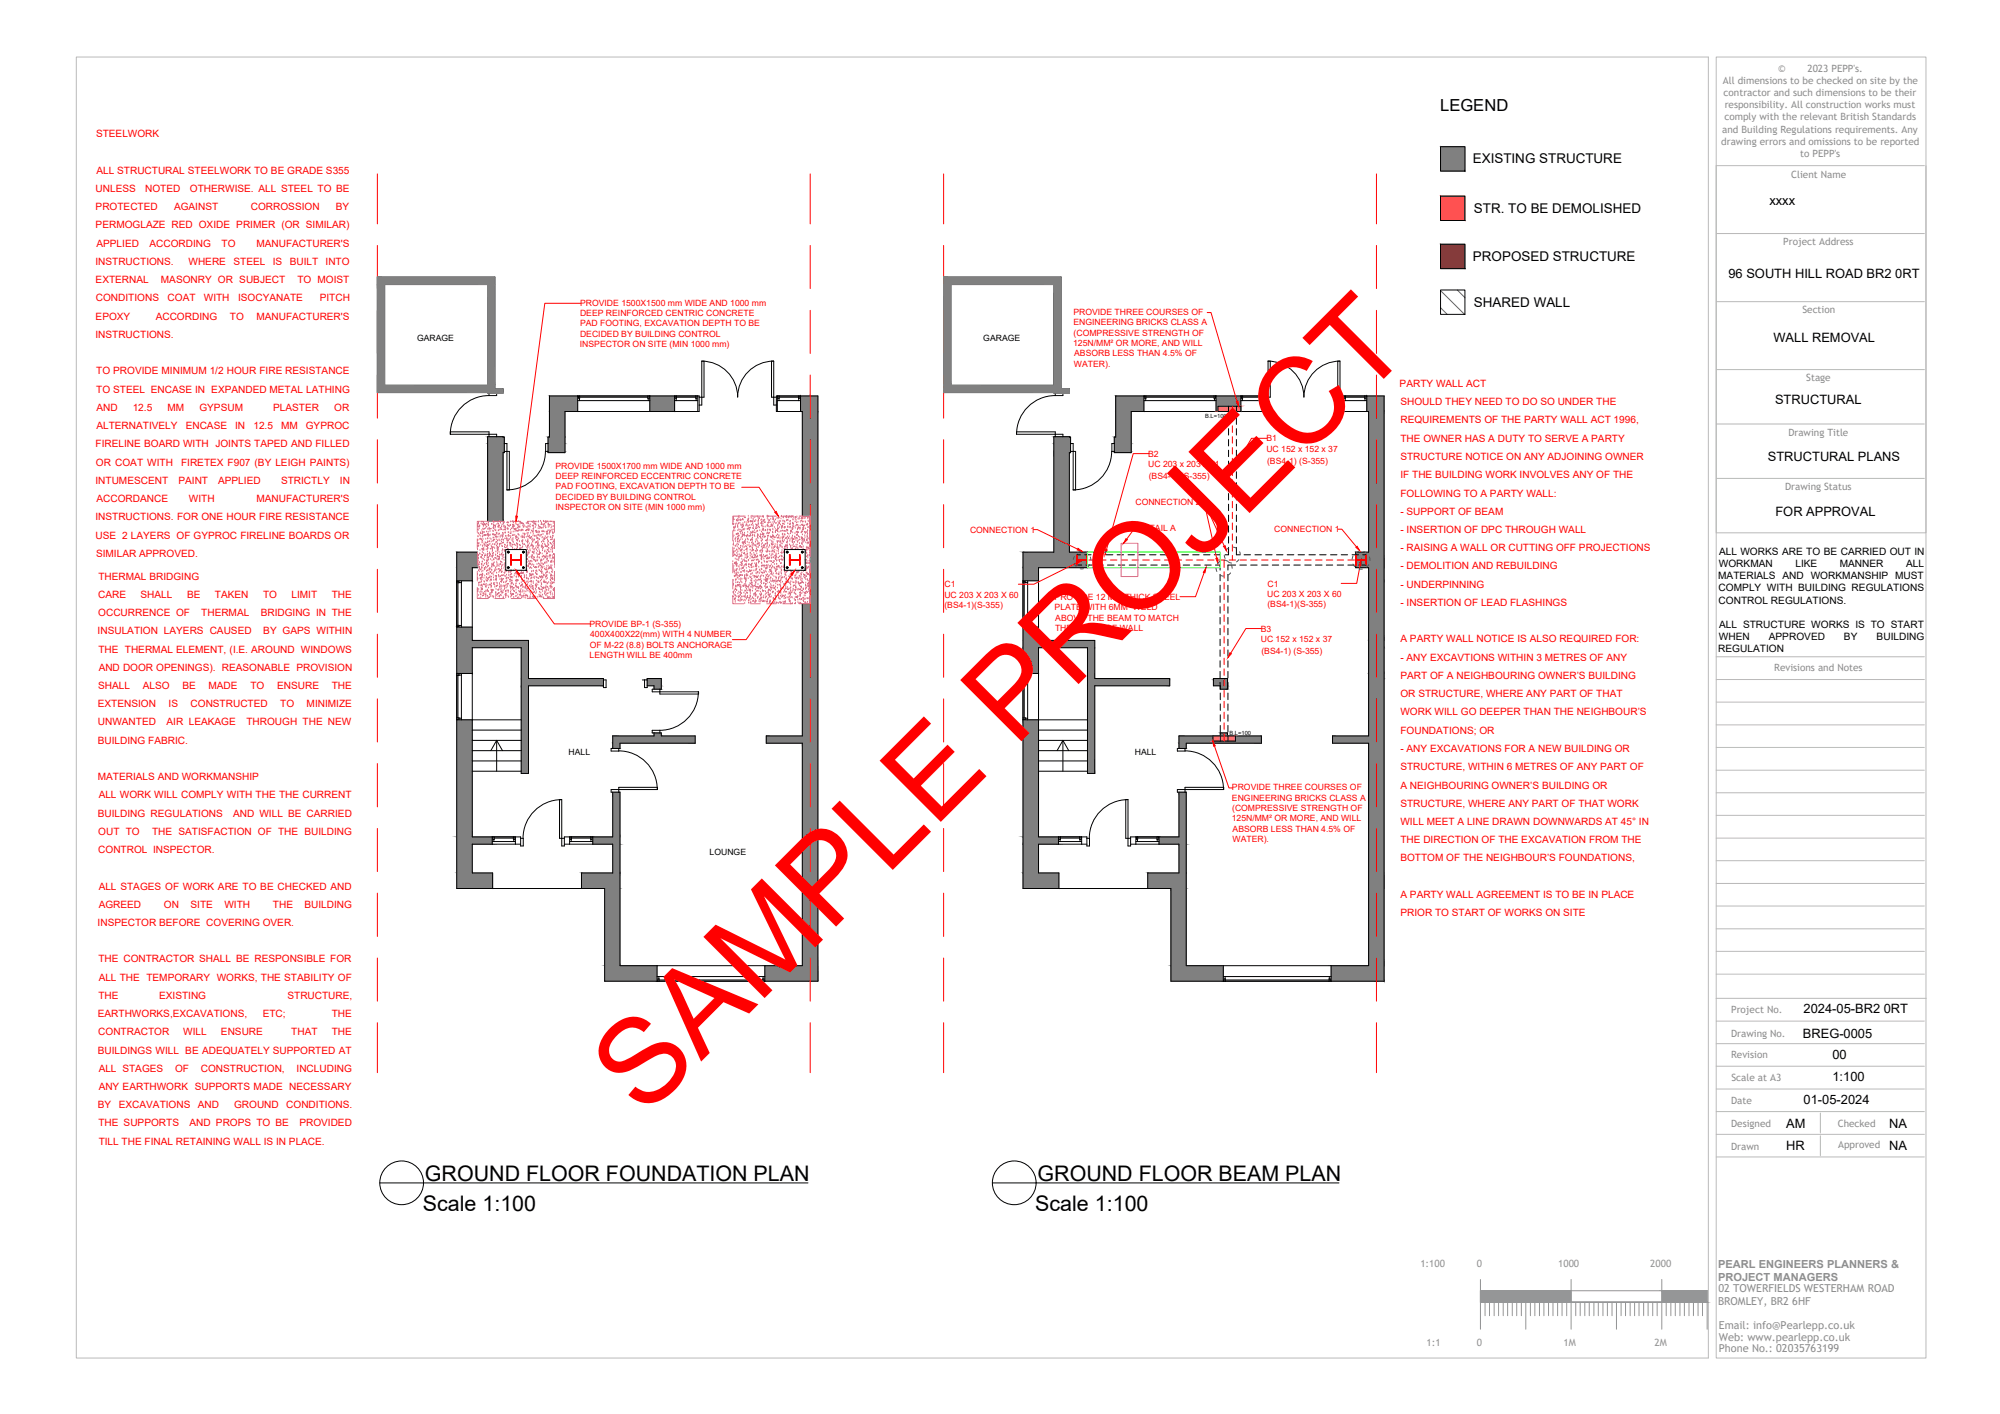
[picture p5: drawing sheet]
<svg xmlns="http://www.w3.org/2000/svg" width="420mm" height="297mm" viewBox="0 0 420 297" stroke-linecap="round" stroke-linejoin="round" font-family="sans-serif">
<defs><g id="words">
<text font-size="25.4" fill="#f00" x="135.3" y="235" transform="rotate(-45 135.3 235)">SAMPLE PROJECT</text>
<g font-size="4.5">
<text x="89.3" y="248">GROUND FLOOR FOUNDATION PLAN</text>
<text x="218" y="248">GROUND FLOOR BEAM PLAN</text>
<text x="88.8" y="254.5">Scale 1:100</text>
<text x="217.5" y="254.5">Scale 1:100</text>
</g>
<text font-size="3.5" x="302.5" y="23.2">LEGEND</text>
<g font-size="2.8">
<text x="309.4" y="34.2">EXISTING STRUCTURE</text>
<text x="309.7" y="44.7">STR. TO BE DEMOLISHED</text>
<text x="309.4" y="54.9">PROPOSED STRUCTURE</text>
<text x="309.7" y="64.5">SHARED WALL</text>
</g>
<g font-size="2.7">
<text x="371.7" y="43">xxxx</text>
<text x="363.1" y="58.4">96 SOUTH HILL ROAD BR2 0RT</text>
<text x="372.6" y="71.8">WALL REMOVAL</text>
<text x="372.9" y="85">STRUCTURAL</text>
<text x="371.4" y="96.8">STRUCTURAL PLANS</text>
<text x="373" y="108.4">FOR APPROVAL</text>
<text x="378.9" y="212.8">2024-05-BR2 0RT</text>
<text x="378.7" y="218.1">BREG-0005</text>
<text x="385" y="222.5">00</text>
<text x="385" y="227.1">1:100</text>
<text x="378.9" y="231.9">01-05-2024</text>
<text x="375.2" y="237">AM</text>
<text x="396.9" y="237">NA</text>
<text x="375.2" y="241.6">HR</text>
<text x="396.9" y="241.6">NA</text>
</g>
<g font-size="2.3" fill="#8f8f8f">
<text x="360.9" y="266.3">PEARL ENGINEERS PLANNERS &amp;</text>
<text x="360.9" y="269.1">PROJECT MANAGERS</text>
<text x="360.9" y="274.2">BROMLEY, BR2 6HF</text>
<text x="361" y="271.4">02 TOWERFIELDS WESTERHAM ROAD</text>
<text x="361.1" y="279.2">Email: info@Pearlepp.co.uk</text>
<text x="361.1" y="281.8">Web: www.pearlepp.co.uk</text>
<text x="361.1" y="284">Phone No.: 02035763199</text>
</g>
<g font-size="2.1" fill="#8f8f8f">
<text x="361.9" y="17.6">All dimensions to be checked on site by the</text>
<text x="373.6" y="15">©</text>
<text x="379.7" y="15">2023 PEPP's.</text>
<text x="362.1" y="20.2">contractor and such dimensions to be their</text>
<text x="362.3" y="22.7">responsibility. All construction works must</text>
<text x="361.8" y="27.9">and Building Regulations requirements. Any</text>
<text x="362.3" y="25.3">comply with the relevant British Standards</text>
<text x="361.6" y="30.4">drawing errors and omissions to be reported</text>
<text x="378.2" y="32.9">to PEPP's</text>
<text x="376.3" y="37.4">Client Name</text>
<text x="374.6" y="51.6">Project Address</text>
<text x="378.7" y="65.8">Section</text>
<text x="379.5" y="80.1">Stage</text>
<text x="375.7" y="91.6">Drawing Title</text>
<text x="375" y="103">Drawing Status</text>
<text x="372.7" y="141">Revisions and Notes</text>
<text x="363.7" y="212.8">Project No.</text>
<text x="363.7" y="217.8">Drawing No.</text>
<text x="363.7" y="222.3">Revision</text>
<text x="363.8" y="227.1">Scale at A3</text>
<text x="363.7" y="231.9">Date</text>
<text x="363.7" y="236.7">Designed</text>
<text x="386.1" y="236.7">Checked</text>
<text x="363.7" y="241.6">Drawn</text>
<text x="386.2" y="241.2">Approved</text>
</g>
<g font-size="2.1" fill="#f00">
<text x="20.2" y="28.8">STEELWORK</text>
<text x="20.1" y="40.3">UNLESS</text>
<text x="20.3" y="36.4">ALL STRUCTURAL STEELWORK TO BE GRADE S355</text>
<text x="30.5" y="40.3">NOTED</text>
<text x="39.9" y="40.3">OTHERWISE. ALL STEEL TO BE</text>
<text x="20.1" y="44.2">PROTECTED</text>
<text x="20.1" y="48">PERMOGLAZE RED OXIDE PRIMER (OR SIMILAR)</text>
<text x="36.6" y="44.2">AGAINST</text>
<text x="52.7" y="44.2">CORROSSION</text>
<text x="70.6" y="44.2">BY</text>
<text x="20.3" y="51.8">APPLIED</text>
<text x="31.4" y="51.8">ACCORDING</text>
<text x="46.6" y="51.8">TO</text>
<text x="53.9" y="51.8">MANUFACTURER'S</text>
<text x="20.1" y="55.7">INSTRUCTIONS.</text>
<text x="20.1" y="59.5">EXTERNAL</text>
<text x="33.8" y="59.5">MASONRY OR SUBJECT</text>
<text x="39.6" y="55.7">WHERE</text>
<text x="49.1" y="55.7">STEEL</text>
<text x="57.3" y="55.7">IS</text>
<text x="60.9" y="55.7">BUILT</text>
<text x="62.5" y="59.5">TO MOIST</text>
<text x="68.4" y="55.7">INTO</text>
<text x="20.1" y="63.3">CONDITIONS</text>
<text x="35.2" y="63.3">COAT</text>
<text x="42.8" y="63.3">WITH</text>
<text x="50" y="63.3">ISOCYANATE</text>
<text x="67.2" y="63.3">PITCH</text>
<text x="20.1" y="71">INSTRUCTIONS.</text>
<text x="20.1" y="67.1">EPOXY</text>
<text x="32.7" y="67.1">ACCORDING</text>
<text x="48.3" y="67.1">TO</text>
<text x="53.9" y="67.1">MANUFACTURER'S</text>
<text x="20.2" y="78.6">TO PROVIDE MINIMUM 1/2 HOUR FIRE RESISTANCE</text>
<text x="20.2" y="82.5">TO STEEL ENCASE IN EXPANDED METAL LATHING</text>
<text x="294" y="81.3">PARTY WALL ACT</text>
<text x="20.3" y="86.3">AND</text>
<text x="27.9" y="86.3">12.5</text>
<text x="35.2" y="86.3">MM</text>
<text x="41.9" y="86.3">GYPSUM</text>
<text x="57.4" y="86.3">PLASTER</text>
<text x="70.2" y="86.3">OR</text>
<text x="294.2" y="85.1">SHOULD THEY NEED TO DO SO UNDER THE</text>
<text x="294.2" y="88.9">REQUIREMENTS OF THE PARTY WALL ACT 1996,</text>
<text x="20.1" y="94">FIRELINE BOARD WITH JOINTS TAPED AND FILLED</text>
<text x="20.3" y="90.1">ALTERNATIVELY</text>
<text x="39" y="90.1">ENCASE</text>
<text x="49.4" y="90.1">IN</text>
<text x="53.2" y="90.1">12.5</text>
<text x="59" y="90.1">MM</text>
<text x="64.2" y="90.1">GYPROC</text>
<text x="294.2" y="92.8">THE OWNER HAS A DUTY TO SERVE A PARTY</text>
<text x="20.1" y="101.6">INTUMESCENT</text>
<text x="20.1" y="97.8">OR COAT WITH</text>
<text x="37.5" y="101.6">PAINT</text>
<text x="38" y="97.8">FIRETEX F907 (BY LEIGH PAINTS)</text>
<text x="45.8" y="101.6">APPLIED</text>
<text x="59" y="101.6">STRICTLY</text>
<text x="71.4" y="101.6">IN</text>
<text x="294.2" y="96.6">STRUCTURE NOTICE ON ANY ADJOINING OWNER</text>
<text x="294.2" y="100.5">IF THE BUILDING WORK INVOLVES ANY OF THE</text>
<text x="20.3" y="105.5">ACCORDANCE</text>
<text x="39.7" y="105.5">WITH</text>
<text x="53.9" y="105.5">MANUFACTURER'S</text>
<text x="294.2" y="104.3">FOLLOWING TO A PARTY WALL:</text>
<text x="20.1" y="109.3">INSTRUCTIONS. FOR ONE HOUR FIRE RESISTANCE</text>
<text x="20.1" y="113.2">USE 2 LAYERS OF GYPROC FIRELINE BOARDS OR</text>
<text x="294.2" y="108.2">- SUPPORT OF BEAM</text>
<text x="294.2" y="112">- INSERTION OF DPC THROUGH WALL</text>
<text x="20.2" y="117">SIMILAR APPROVED.</text>
<text x="294.2" y="115.8">- RAISING A WALL OR CUTTING OFF PROJECTIONS</text>
<text x="294.2" y="119.6">- DEMOLITION AND REBUILDING</text>
<text x="20.6" y="125.6">CARE</text>
<text x="20.7" y="121.8">THERMAL BRIDGING</text>
<text x="29.5" y="125.6">SHALL</text>
<text x="39.3" y="125.6">BE</text>
<text x="45.2" y="125.6">TAKEN</text>
<text x="55.3" y="125.6">TO</text>
<text x="61.2" y="125.6">LIMIT</text>
<text x="69.7" y="125.6">THE</text>
<text x="294.2" y="123.5">- UNDERPINNING</text>
<text x="20.6" y="129.4">OCCURRENCE OF</text>
<text x="42.3" y="129.4">THERMAL</text>
<text x="54.8" y="129.4">BRIDGING IN THE</text>
<text x="294.2" y="127.3">- INSERTION OF LEAD FLASHINGS</text>
<text x="20.5" y="133.2">INSULATION LAYERS CAUSED</text>
<text x="20.7" y="137.1">THE THERMAL ELEMENT, (I.E. AROUND WINDOWS</text>
<text x="55.3" y="133.2">BY GAPS WITHIN</text>
<text x="294.2" y="135">A PARTY WALL NOTICE IS ALSO REQUIRED FOR:</text>
<text x="20.7" y="140.9">AND DOOR OPENINGS). REASONABLE PROVISION</text>
<text x="294.2" y="138.8">- ANY EXCAVTIONS WITHIN 3 METRES OF ANY</text>
<text x="294.2" y="142.6">PART OF A NEIGHBOURING OWNER’S BUILDING</text>
<text x="20.6" y="148.6">EXTENSION</text>
<text x="20.6" y="144.7">SHALL</text>
<text x="30" y="144.7">ALSO</text>
<text x="35.4" y="148.6">IS</text>
<text x="38.3" y="144.7">BE</text>
<text x="40" y="148.6">CONSTRUCTED</text>
<text x="43.8" y="144.7">MADE</text>
<text x="52.6" y="144.7">TO</text>
<text x="58.2" y="144.7">ENSURE</text>
<text x="58.9" y="148.6">TO</text>
<text x="64.4" y="148.6">MINIMIZE</text>
<text x="69.7" y="144.7">THE</text>
<text x="294.2" y="146.5">OR STRUCTURE, WHERE ANY PART OF THAT</text>
<text x="20.6" y="152.4">UNWANTED</text>
<text x="35" y="152.4">AIR LEAKAGE</text>
<text x="51.8" y="152.4">THROUGH THE NEW</text>
<text x="294.2" y="150.3">WORK WILL GO DEEPER THAN THE NEIGHBOUR’S</text>
<text x="294.2" y="154.1">FOUNDATIONS; OR</text>
<text x="20.6" y="156.3">BUILDING FABRIC.</text>
<text x="294.2" y="157.9">- ANY EXCAVATIONS FOR A NEW BUILDING OR</text>
<text x="294.2" y="161.8">STRUCTURE, WITHIN 6 METRES OF ANY PART OF</text>
<text x="20.6" y="163.9">MATERIALS AND WORKMANSHIP</text>
<text x="20.7" y="167.7">ALL WORK WILL COMPLY WITH THE THE CURRENT</text>
<text x="294.2" y="165.7">A NEIGHBOURING OWNER’S BUILDING OR</text>
<text x="20.6" y="171.5">BUILDING REGULATIONS</text>
<text x="49" y="171.5">AND WILL BE CARRIED</text>
<text x="294.2" y="169.5">STRUCTURE, WHERE ANY PART OF THAT WORK</text>
<text x="294.2" y="173.3">WILL MEET A LINE DRAWN DOWNWARDS AT 45° IN</text>
<text x="20.6" y="175.4">OUT TO</text>
<text x="20.6" y="179.2">CONTROL INSPECTOR.</text>
<text x="31.9" y="175.4">THE SATISFACTION OF THE BUILDING</text>
<text x="294.2" y="177.1">THE DIRECTION OF THE EXCAVATION FROM THE</text>
<text x="294.2" y="181">BOTTOM OF THE NEIGHBOUR’S FOUNDATIONS,</text>
<text x="20.7" y="186.9">ALL STAGES OF WORK ARE TO BE CHECKED AND</text>
<text x="20.7" y="190.7">AGREED</text>
<text x="34.4" y="190.7">ON</text>
<text x="40" y="190.7">SITE</text>
<text x="47.1" y="190.7">WITH</text>
<text x="57.3" y="190.7">THE</text>
<text x="64" y="190.7">BUILDING</text>
<text x="294.2" y="188.6">A PARTY WALL AGREEMENT IS TO BE IN PLACE</text>
<text x="20.5" y="194.5">INSPECTOR BEFORE COVERING OVER.</text>
<text x="294.2" y="192.4">PRIOR TO START OF WORKS ON SITE</text>
<text x="20.7" y="202.1">THE CONTRACTOR SHALL BE RESPONSIBLE FOR</text>
<text x="20.7" y="209.8">THE</text>
<text x="20.7" y="206">ALL THE TEMPORARY WORKS, THE STABILITY OF</text>
<text x="33.4" y="209.8">EXISTING</text>
<text x="60.4" y="209.8">STRUCTURE,</text>
<text x="20.6" y="213.7">EARTHWORKS,EXCAVATIONS,</text>
<text x="55.2" y="213.7">ETC;</text>
<text x="69.7" y="213.7">THE</text>
<text x="20.6" y="221.3">BUILDINGS WILL BE ADEQUATELY SUPPORTED AT</text>
<text x="20.6" y="217.5">CONTRACTOR</text>
<text x="38.5" y="217.5">WILL</text>
<text x="46.4" y="217.5">ENSURE</text>
<text x="61.2" y="217.5">THAT</text>
<text x="69.7" y="217.5">THE</text>
<text x="20.7" y="225.2">ALL STAGES</text>
<text x="36.8" y="225.2">OF</text>
<text x="42.2" y="225.2">CONSTRUCTION,</text>
<text x="62.3" y="225.2">INCLUDING</text>
<text x="20.6" y="232.8">BY</text>
<text x="20.7" y="229">ANY EARTHWORK SUPPORTS MADE NECESSARY</text>
<text x="25" y="232.8">EXCAVATIONS</text>
<text x="41.6" y="232.8">AND</text>
<text x="49.2" y="232.8">GROUND</text>
<text x="60.1" y="232.8">CONDITIONS.</text>
<text x="20.7" y="236.6">THE SUPPORTS</text>
<text x="39.8" y="236.6">AND PROPS TO BE</text>
<text x="62.9" y="236.6">PROVIDED</text>
<text x="20.7" y="240.5">TILL THE FINAL RETAINING WALL IS IN PLACE.</text>
</g>
<g font-size="2.1">
<text x="361.1" y="119.1">WORKMAN</text>
<text x="361.1" y="116.5">ALL WORKS ARE TO BE CARRIED OUT IN</text>
<text x="377.2" y="119.1">LIKE</text>
<text x="386.5" y="119.1">MANNER</text>
<text x="400.4" y="119.1">ALL</text>
<text x="361" y="121.7">MATERIALS AND WORKMANSHIP MUST</text>
<text x="361" y="124.2">COMPLY WITH BUILDING REGULATIONS</text>
<text x="361" y="126.8">CONTROL REGULATIONS.</text>
<text x="361.1" y="131.9">ALL STRUCTURE WORKS IS TO START</text>
<text x="361" y="137">REGULATION</text>
<text x="361.1" y="134.5">WHEN</text>
<text x="371.6" y="134.5">APPROVED</text>
<text x="387.4" y="134.5">BY</text>
<text x="394.2" y="134.5">BUILDING</text>
</g>
<g font-size="2.1" fill="#939598">
<text x="298.4" y="266.2">1:100</text>
<text x="310.2" y="266.2">0</text>
<text x="327.3" y="266.2">1000</text>
<text x="346.7" y="266.2">2000</text>
<text x="299.7" y="282.8">1:1</text>
<text x="310.2" y="282.8">0</text>
<text x="328.5" y="282.8">1M</text>
<text x="347.6" y="282.8">2M</text>
</g>
<g font-size="1.8" fill="#f00">
<text x="121.9" y="64.2">PROVIDE 1500X1500 mm WIDE AND 1000 mm</text>
<text x="121.9" y="66.4">DEEP REINFORCED CENTRIC CONCRETE</text>
<text x="121.9" y="68.6">PAD FOOTING, EXCAVATION DEPTH TO BE</text>
<text x="121.9" y="70.7">DECIDED BY BUILDING CONTROL</text>
<text x="225.5" y="66.1">PROVIDE THREE COURSES OF</text>
<text x="225.5" y="68.3">ENGINEERING BRICKS CLASS A</text>
<text x="225.5" y="70.5">(COMPRESSIVE STRENGTH OF</text>
<text x="121.8" y="72.9">INSPECTOR ON SITE (MIN 1000 mm)</text>
<text x="225.5" y="72.7">125N/MM² OR MORE, AND WILL</text>
<text x="225.6" y="77">WATER).</text>
<text x="225.7" y="74.9">ABSORB LESS THAN 4.5% OF</text>
<text x="241.2" y="95.9">B2</text>
<text x="266.1" y="92.7">B1</text>
<text x="266.1" y="94.9">UC 152 x 152 x 37</text>
<text x="116.7" y="98.5">PROVIDE 1500X1700 mm WIDE AND 1000 mm</text>
<text x="116.7" y="100.6">DEEP REINFORCED ECCENTRIC CONCRETE</text>
<text x="241.2" y="98.1">UC 203 x 203 x 71</text>
<text x="241.3" y="100.7">(BS4-1) (S-355)</text>
<text x="266.2" y="97.5">(BS4-1) (S-355)</text>
<text x="116.7" y="102.8">PAD FOOTING, EXCAVATION DEPTH TO BE</text>
<text x="116.7" y="105">DECIDED BY BUILDING CONTROL</text>
<text x="116.7" y="107.2">INSPECTOR ON SITE (MIN 1000 mm)</text>
<text x="238.5" y="106">CONNECTION 2</text>
<text x="203.8" y="111.9">CONNECTION 1</text>
<text x="239" y="111.6">DETAIL A</text>
<text x="267.7" y="111.8">CONNECTION 1</text>
<text x="198.4" y="125.6">UC 203 X 203 X 60</text>
<text x="198.4" y="123.4">C1</text>
<text x="266.2" y="125.4">UC 203 X 203 X 60</text>
<text x="266.3" y="123.2">C1</text>
<text x="123.9" y="131.7">PROVIDE BP-1 (S-355)</text>
<text x="198.4" y="127.8">(BS4-1)(S-355)</text>
<text x="221.6" y="126">PROVIDE 12 MM THICK STEEL</text>
<text x="221.6" y="128.2">PLATE WITH 6MM WELD</text>
<text x="221.7" y="130.4">ABOVE THE BEAM TO MATCH</text>
<text x="266.3" y="127.6">(BS4-1)(S-355)</text>
<text x="123.9" y="136.1">OF M-22 (8.8) BOLTS ANCHORAGE</text>
<text x="124" y="133.9">400X400X22(mm) WITH 4 NUMBER</text>
<text x="221.6" y="132.5">THE WIDTH OF WALL</text>
<text x="264.9" y="132.7">B3</text>
<text x="264.9" y="134.9">UC 152 x 152 x 37</text>
<text x="265" y="137.5">(BS4-1) (S-355)</text>
<text x="123.9" y="138.3">LENGTH WILL BE 400mm</text>
<text x="258.8" y="166">PROVIDE THREE COURSES OF</text>
<text x="258.8" y="172.6">125N/MM² OR MORE, AND WILL</text>
<text x="258.8" y="168.2">ENGINEERING BRICKS CLASS A</text>
<text x="258.9" y="170.4">(COMPRESSIVE STRENGTH OF</text>
<text x="258.9" y="174.8">ABSORB LESS THAN 4.5% OF</text>
<text x="258.9" y="177">WATER).</text>
</g>
<g font-size="1.8">
<text x="87.6" y="71.6">GARAGE</text>
<text x="206.6" y="71.6">GARAGE</text>
<text x="119.5" y="158.6">HALL</text>
<text x="238.4" y="158.6">HALL</text>
<text x="149.1" y="179.6">LOUNGE</text>
</g>
<g font-size="1.2">
<text x="253.2" y="87.7">B.L=100</text>
<text x="258.3" y="154.3">B.L=100</text>
</g>
</g></defs>
<!-- layer: PDF11_A-DETL -->
<g fill="none" stroke="#000" stroke-width=".21">
<path d="M79.8 248.5h89.9M208.5 248.5h72.8"/>
<circle cx="84.4" cy="248.5" r="4.6"/>
<circle cx="213.1" cy="248.5" r="4.6"/>
</g>
<!-- layer: A-DETL-GENF -->
<g fill="#808080" stroke="#808080" stroke-width=".21">
<path d="M170.2 83.2l1.6 3.2v-3.2zM170.2 83.2l1.6 3.2h-1.6z"/>
<path d="M168.2 83.2l2 3.2v-3.2zM168.2 83.2l2 3.2h-2z"/>
<path d="M136.5 83.2l5.2 3.2v-3.2zM136.5 83.2l5.2 3.2h-5.2z"/>
<path d="M115.4 83.2l6 3.2v-3.2zM115.4 83.2l6 3.2h-6z"/>
<path d="M115.4 86.4l3.3 5.4v-5.4zM115.4 86.4l3.3 5.4h-3.3z"/>
<path d="M102.4 91.7l3.3 .1zM102.4 91.7l3.3 .1z"/>
<path d="M115.1 91.8l3.6 1.4v-1.4zM115.1 91.8l3.6 1.4h-3.6z"/>
<path d="M102.4 91.8l3.5 1.4v-1.4zM102.4 91.8l3.5 1.4h-3.5z"/>
<path d="M115.1 93.2l3.6 1.6v-1.6zM115.1 93.2l3.6 1.6h-3.6z"/>
<path d="M102.4 93.2l3.5 1.6v-1.6zM102.4 93.2l3.5 1.6h-3.5z"/>
<path d="M115.1 94.8l3.6 .3v-.3zM115.1 94.8l3.6 .3h-3.6z"/>
<path d="M102.4 94.8l3.5 .3v-.3zM102.4 94.8l3.5 .3h-3.5z"/>
<path d="M168.6 86.4l1.6 22v-22zM168.6 86.4l1.6 22h-1.6z"/>
<path d="M102.4 95.1l3.3 14.4v-14.4zM102.4 95.1l3.3 14.4h-3.3z"/>
<path d="M96 116l4.3 3.3v-3.3zM96 116l4.3 3.3h-4.3z"/>
<path d="M96 119.3l3.2 2.7v-2.7zM96 119.3l3.2 2.7h-3.2z"/>
<path d="M96 131.7l3.2 2.8v-2.8zM96 131.7l3.2 2.8h-3.2z"/>
<path d="M96 134.5l15 1.6v-1.6zM96 134.5l15 1.6h-15z"/>
<path d="M96 136.1l3.2 5.4v-5.4zM96 136.1l3.2 5.4h-3.2z"/>
<path d="M109.5 136.1l1.5 6.4v-6.4zM109.5 136.1l1.5 6.4h-1.5z"/>
<path d="M109.5 142.5l17.3 .3v-.3zM109.5 142.5l17.3 .3h-17.3z"/>
<path d="M109.5 142.8l17.3 1.3v-1.3zM109.5 142.8l17.3 1.3h-17.3z"/>
<path d="M168.6 126.8l1.6 27.8v-27.8zM168.6 126.8l1.6 27.8h-1.6z"/>
<path d="M161 154.6l9.2 1.5v-1.5zM161 154.6l9.2 1.5h-9.2z"/>
<path d="M109.5 144.1l1.5 18.4v-18.4zM109.5 144.1l1.5 18.4h-1.5z"/>
<path d="M128.7 166.4l1.5 9.4v-9.4zM128.7 166.4l1.5 9.4h-1.5z"/>
<path d="M96 151.2l3.2 24.6v-24.6zM96 151.2l3.2 24.6h-3.2z"/>
<path d="M124.5 175.8l5.7 1.5v-1.5zM124.5 175.8l5.7 1.5h-5.7z"/>
<path d="M96 175.8l7.4 1.5v-1.5zM96 175.8l7.4 1.5h-7.4z"/>
<path d="M128.7 177.3l1.5 6.1v-6.1zM128.7 177.3l1.5 6.1h-1.5z"/>
<path d="M96 177.3l3.2 6.1v-6.1zM96 177.3l3.2 6.1h-3.2z"/>
<path d="M122.2 183.4l8 3.2v-3.2zM122.2 183.4l8 3.2h-8z"/>
<path d="M96 183.4l7.5 3.2v-3.2zM96 183.4l7.5 3.2h-7.5z"/>
<path d="M168.6 156.1l1.6 46.8v-46.8zM168.6 156.1l1.6 46.8h-1.6z"/>
<path d="M127 186.6l3.2 16.3v-16.3zM127 186.6l3.2 16.3h-3.2z"/>
<path d="M170.2 86.4l1.6 119.7v-119.7zM170.2 86.4l1.6 119.7h-1.6z"/>
<path d="M160.7 202.9l9.5 3.2v-3.2zM160.7 202.9l9.5 3.2h-9.5z"/>
<path d="M127 202.9l11 3.2v-3.2zM127 202.9l11 3.2h-11z"/>
<path d="M137.4 154l1.5 .6v-.6zM137.4 154l1.5 .6h-1.5z"/>
<path d="M128.7 154.6l17.3 1.5v-1.5zM128.7 154.6l17.3 1.5h-17.3z"/>
<path d="M128.7 156.1l1.5 1.1v-1.1zM128.7 156.1l1.5 1.1h-1.5z"/>
<path d="M136 142.5l2.9 .3v-.3zM136 142.5l2.9 .3h-2.9z"/>
<path d="M136 142.8l2.9 1.3v-1.3zM136 142.8l2.9 1.3h-2.9z"/>
<path d="M137.4 144.1l1.5 .7v-.7zM137.4 144.1l1.5 .7h-1.5z"/>
<path d="M79.3 58.2l24.7 1.6v-1.6zM79.3 58.2l24.7 1.6h-24.7z"/>
<path d="M102.4 59.8l1.6 21.1v-21.1zM102.4 59.8l1.6 21.1h-1.6z"/>
<path d="M79.3 59.8l1.5 21.1v-21.1zM79.3 59.8l1.5 21.1h-1.5z"/>
<path d="M79.3 80.9l24.7 .8v-.8zM79.3 80.9l24.7 .8h-24.7z"/>
<path d="M79.3 81.7l26.4 .8v-.8zM79.3 81.7l26.4 .8h-26.4z"/>
<path d="M102.4 82.5l3.3 .1zM102.4 82.5l3.3 .1z"/>
<path d="M289.2 83.2l1.6 3.2v-3.2zM289.2 83.2l1.6 3.2h-1.6z"/>
<path d="M287.1 83.2l2.1 3.2v-3.2zM287.1 83.2l2.1 3.2h-2.1z"/>
<path d="M255.5 83.2l5.2 3.2v-3.2zM255.5 83.2l5.2 3.2h-5.2z"/>
<path d="M234.4 83.2l5.9 3.2v-3.2zM234.4 83.2l5.9 3.2h-5.9z"/>
<path d="M234.4 86.4l3.2 5.4v-5.4zM234.4 86.4l3.2 5.4h-3.2z"/>
<path d="M221.4 91.7l3.2 .1zM221.4 91.7l3.2 .1z"/>
<path d="M234.1 91.8l3.5 1.4v-1.4zM234.1 91.8l3.5 1.4h-3.5z"/>
<path d="M221.4 91.8l3.5 1.4v-1.4zM221.4 91.8l3.5 1.4h-3.5z"/>
<path d="M234.1 93.2l3.5 1.6v-1.6zM234.1 93.2l3.5 1.6h-3.5z"/>
<path d="M221.4 93.2l3.5 1.6v-1.6zM221.4 93.2l3.5 1.6h-3.5z"/>
<path d="M234.1 94.8l3.5 .3v-.3zM234.1 94.8l3.5 .3h-3.5z"/>
<path d="M221.4 94.8l3.5 .3v-.3zM221.4 94.8l3.5 .3h-3.5z"/>
<path d="M287.5 86.4l1.7 29.6v-29.6zM287.5 86.4l1.7 29.6h-1.7z"/>
<path d="M221.4 95.1l3.2 20.9v-20.9zM221.4 95.1l3.2 20.9h-3.2z"/>
<path d="M289.2 86.4l1.6 32.9v-32.9zM289.2 86.4l1.6 32.9h-1.6z"/>
<path d="M284.8 116l4.4 3.3v-3.3zM284.8 116l4.4 3.3h-4.4z"/>
<path d="M214.9 116l13.6 3.3v-3.3zM214.9 116l13.6 3.3h-13.6z"/>
<path d="M289.2 119.3l1.6 2.7v-2.7zM289.2 119.3l1.6 2.7h-1.6z"/>
<path d="M287.5 119.3l1.7 2.7v-2.7zM287.5 119.3l1.7 2.7h-1.7z"/>
<path d="M214.9 119.3l3.3 2.7v-2.7zM214.9 119.3l3.3 2.7h-3.3z"/>
<path d="M289.2 122l1.6 12.5v-12.5zM289.2 122l1.6 12.5h-1.6z"/>
<path d="M287.5 122l1.7 12.5v-12.5zM287.5 122l1.7 12.5h-1.7z"/>
<path d="M214.9 131.7l3.3 2.8v-2.8zM214.9 131.7l3.3 2.8h-3.3z"/>
<path d="M289.2 134.5l1.6 1.6v-1.6zM289.2 134.5l1.6 1.6h-1.6z"/>
<path d="M287.5 134.5l1.7 1.6v-1.6zM287.5 134.5l1.7 1.6h-1.7z"/>
<path d="M214.9 134.5l15.1 1.6v-1.6zM214.9 134.5l15.1 1.6h-15.1z"/>
<path d="M289.2 136.1l1.6 5.4v-5.4zM289.2 136.1l1.6 5.4h-1.6z"/>
<path d="M287.5 136.1l1.7 5.4v-5.4zM287.5 136.1l1.7 5.4h-1.7z"/>
<path d="M214.9 136.1l3.3 5.4v-5.4zM214.9 136.1l3.3 5.4h-3.3z"/>
<path d="M289.2 141.5l1.6 1v-1zM289.2 141.5l1.6 1h-1.6z"/>
<path d="M287.5 141.5l1.7 1v-1zM287.5 141.5l1.7 1h-1.7z"/>
<path d="M228.5 136.1l1.5 6.4v-6.4zM228.5 136.1l1.5 6.4h-1.5z"/>
<path d="M228.5 142.5l17.2 .3v-.3zM228.5 142.5l17.2 .3h-17.2z"/>
<path d="M228.5 142.8l17.2 1.3v-1.3zM228.5 142.8l17.2 1.3h-17.2z"/>
<path d="M287.5 142.5l1.7 12.1v-12.1zM287.5 142.5l1.7 12.1h-1.7z"/>
<path d="M279.9 154.6l9.3 1.5v-1.5zM279.9 154.6l9.3 1.5h-9.3z"/>
<path d="M228.5 144.1l1.5 18.4v-18.4zM228.5 144.1l1.5 18.4h-1.5z"/>
<path d="M247.7 166.4l1.5 9.4v-9.4zM247.7 166.4l1.5 9.4h-1.5z"/>
<path d="M214.9 151.2l3.3 24.6v-24.6zM214.9 151.2l3.3 24.6h-3.3z"/>
<path d="M243.5 175.8l5.7 1.5v-1.5zM243.5 175.8l5.7 1.5h-5.7z"/>
<path d="M214.9 175.8l7.5 1.5v-1.5zM214.9 175.8l7.5 1.5h-7.5z"/>
<path d="M247.7 177.3l1.5 6.1v-6.1zM247.7 177.3l1.5 6.1h-1.5z"/>
<path d="M214.9 177.3l3.3 6.1v-6.1zM214.9 177.3l3.3 6.1h-3.3z"/>
<path d="M289.2 142.5l1.6 44.1v-44.1zM289.2 142.5l1.6 44.1h-1.6z"/>
<path d="M287.5 156.1l1.7 30.5v-30.5zM287.5 156.1l1.7 30.5h-1.7z"/>
<path d="M241.1 183.4l8.1 3.2v-3.2zM241.1 183.4l8.1 3.2h-8.1z"/>
<path d="M214.9 183.4l7.5 3.2v-3.2zM214.9 183.4l7.5 3.2h-7.5z"/>
<path d="M289.2 186.6l1.6 16.3v-16.3zM289.2 186.6l1.6 16.3h-1.6z"/>
<path d="M287.5 186.6l1.7 16.3v-16.3zM287.5 186.6l1.7 16.3h-1.7z"/>
<path d="M246 186.6l3.2 16.3v-16.3zM246 186.6l3.2 16.3h-3.2z"/>
<path d="M289.2 202.9l1.6 3.2v-3.2zM289.2 202.9l1.6 3.2h-1.6z"/>
<path d="M279.6 202.9l9.6 3.2v-3.2zM279.6 202.9l9.6 3.2h-9.6z"/>
<path d="M246 202.9l11 3.2v-3.2zM246 202.9l11 3.2h-11z"/>
<path d="M256.4 154l1.5 .6v-.6zM256.4 154l1.5 .6h-1.5z"/>
<path d="M247.7 154.6l17.3 1.5v-1.5zM247.7 154.6l17.3 1.5h-17.3z"/>
<path d="M247.7 156.1l1.5 1.1v-1.1zM247.7 156.1l1.5 1.1h-1.5z"/>
<path d="M254.9 142.5l3 .3v-.3zM254.9 142.5l3 .3h-3z"/>
<path d="M254.9 142.8l3 1.3v-1.3zM254.9 142.8l3 1.3h-3z"/>
<path d="M256.4 144.1l1.5 .7v-.7zM256.4 144.1l1.5 .7h-1.5z"/>
<path d="M198.2 58.2l24.7 1.6v-1.6zM198.2 58.2l24.7 1.6h-24.7z"/>
<path d="M221.4 59.8l1.5 21.1v-21.1zM221.4 59.8l1.5 21.1h-1.5z"/>
<path d="M198.2 59.8l1.6 21.1v-21.1zM198.2 59.8l1.6 21.1h-1.6z"/>
<path d="M198.2 80.9l24.7 .8v-.8zM198.2 80.9l24.7 .8h-24.7z"/>
<path d="M198.2 81.7l26.4 .8v-.8zM198.2 81.7l26.4 .8h-26.4z"/>
<path d="M221.4 82.5l3.2 .1zM221.4 82.5l3.2 .1z"/>
<path d="M302.6 30.8l5.1 5.1v-5.1zM302.6 30.8l5.1 5.1h-5.1z"/>
</g>
<!-- layer: 0 -->
<g fill="none" stroke="#000" stroke-width=".21">
<path d="M79.3 58.2h24.7v23.5h1.7v.8h-26.4zM80.8 59.8h21.6v21.1h-21.6zM198.2 58.2h24.7v23.5h1.7v.9l-26.4-.1zM199.8 59.8h21.6v21.1h-21.6zM147.4 75.9a7.6 7.6 0 0 1 7.6 7.5 7.6 7.6 0 0 1 7.5-7.5M147.4 75.9h.5v7.5h-1M147.4 75.9v9.2h-.5M162.5 75.9h-.4v7.5h1M162.5 75.9v9.2h.6M266.4 75.9h.5v7.5h-1.1M266.4 75.9v9.2h-.6M281.5 75.9a7.6 7.6 0 0 0-7.6 7.5 7.6 7.6 0 0 0-7.5-7.5"/>
<path d="M281.5 75.9h-.5v7.5h1.1M281.5 75.9v9.2h.6M94.6 91.2h9.7v.5M94.6 91.2v-.5h8.1v1M102.7 83.1a8.1 8.1 0 0 0-8.1 8.1M102.7 82.5v.6M104.3 82.5v.6h-1.6M105.9 93.2h.6v9.7h.5v-8.1h-1.1M114.6 94.8a8.1 8.1 0 0 1-8.1 8.1M115.1 93.2h-.5v1.6h.5M115.4 83.2h31.5v3.2h-28.2v8.7h-3.6v-3.3h.3zM121.4 83.2v3.2"/>
<path d="M121.4 84.2h15.1M121.5 83.2v.5h.3v-.5M121.7 83.7v.5M121.8 83.4h14.3M136.1 83.2v.5h.3v-.5M136.2 83.7v.5M136.5 83.2v3.2M141.7 84.2h4.9M141.7 83.2v3.2M141.8 83.2v.5h.3v-.5M142.1 83.7v.5M142.1 83.4h4.1"/>
<path d="M146.2 83.2v.5h.2v-.5M146.2 83.7v.5M146.6 83.2v3.2M163.3 84.2h4.9M163.3 83.2v3.2M163.4 83.2v.5h.3v-.5M163.6 83.7v.5M163.7 83.4h4.1M167.8 83.2v.5h.2v-.5M167.8 83.7v.5M168.2 83.2v3.2M213.6 91.2v-.5h8.1v1"/>
<path d="M213.6 91.2h9.7v.5M221.7 83.1a8.1 8.1 0 0 0-8.1 8.1M221.7 82.6v.5M223.3 82.6v.5h-1.6M224.9 93.2h.6v9.7h.5v-8.1h-1.1M233.5 94.8a8.1 8.1 0 0 1-8.1 8.1M234.1 93.2h-.5v1.6h.5M234.4 83.2h31.4v3.2h-28.2v8.7h-3.5v-3.3h.3zM240.3 84.2h15.2M240.3 83.2v3.2M240.5 83.2v.5h.2v-.5M240.7 83.7v.5"/>
<path d="M240.7 83.4h14.3M255 83.2v.5h.3v-.5M255.1 83.7v.5M255.5 83.2v3.2M258.1 85.3v1.6M258.1 87.8v1.4M258.1 90v1.4M258.1 92.3v1.4M258.1 94.6v1.3M258.1 96.9v1.3M258.1 99.1v1.4M259.7 85.3v1.6"/>
<path d="M259.7 87.8v1.4M259.7 90v1.4M259.7 92.3v1.4M259.7 94.6v1.3M259.7 96.9v1.3M259.7 99.1v1.4M260.7 84.2h4.8M260.7 83.2v3.2M260.7 85.3h-4.8v1.1M260.8 83.2v.5h.3v-.5M261 83.7v.5M261.1 83.4h4"/>
<path d="M265.1 83.2v.5h.3v-.5M265.2 83.7v.5M265.5 83.2v3.2M282.3 84.2h4.8M282.3 83.2v3.2M282.4 83.2v.5h.2v-.5M282.6 83.7v.5M282.6 83.4h4.1M286.7 83.2v.5h.3v-.5M286.8 83.7v.5M287.1 83.2v3.2M100.3 119.3h-1.1v15.2h11.8v8h15.8v1.9h.5v-1.6h-.5"/>
<path d="M105.7 109.5v-14.4h.2v-3.3l-3.5-.1v17.8M106.2 115.4h4.4v4.4h-4.4zM106.6 119.3h.4M106.6 116h.4M106.8 115.8v.4M106.8 119v.5M109.8 119.3h.4M109.8 116h.4M110 115.8v.4M110 119v.5M164.8 115.4h4.3v4.4h-4.3zM165.2 119.3h.4"/>
<path d="M165.2 116h.4M165.4 115.8v.4M165.4 119v.5M168.3 119.3h.5M168.3 116h.5M168.6 108.4v-22h-5.5v-3.2h8.7v122.9h-44.8v-19.5h-31v-70.6h4.3M168.6 115.8v.4M168.6 119v.5M226.3 118.7h.9M226.3 116.5h.7M227.9 116.5h1.3M228.1 118.7h1.4"/>
<path d="M230.2 116.5h1.3M230.4 118.7h1.4M232.4 116.5h1.4M232.6 118.7h1.4M234.7 116.5h1.3M234.9 118.7h1.4M237 116.5h1.3M237.2 118.7h1.4M239.2 116.5h1.4M239.5 118.7h1.3M241.5 116.5h1.4M241.8 118.7h1.3"/>
<path d="M243.7 116.5h1.4M244 118.7h1.4M246 116.5h1.4M246.3 118.7h1.3M248.3 116.5h1.4M248.6 118.7h1.3M250.6 116.5h1.3M250.8 118.7h1.4M252.8 116.5h1.4M253.1 118.7h1.4M255.1 116.5h1.3M255.3 118.7h1v1.1"/>
<path d="M258.1 115v1.5h-.7M258.1 101.4v1.3M258.1 103.7v1.3M258.1 105.9v1.4M258.1 108.2v1.4M258.1 110.4v1.4M258.1 112.7v1.4M259.6 118.7h-1.6v1.1M259.7 115v1.5h.8M259.7 101.4v1.3M259.7 103.7v1.3M259.7 105.9v1.4"/>
<path d="M259.7 108.2v1.4M259.7 110.4v1.4M259.7 112.7v1.4M260.5 118.7h1.4M261.4 116.5h1.3M262.7 118.7h1.4M263.6 116.5h1.4M265 118.7h1.4M265.9 116.5h1.3M267.3 118.7h1.3M268.2 116.5h1.3M269.6 118.7h1.3"/>
<path d="M270.4 116.5h1.4M271.8 118.7h1.4M272.7 116.5h1.4M274.1 118.7h1.3M275 116.5h1.3M276.3 118.7h1.4M277.2 116.5h1.4M278.6 118.7h1.4M279.5 116.5h1.4M280.9 118.7h1.4M281.8 116.5h1.3M283.2 118.7h1.3"/>
<path d="M284 116.5h1.4M285.4 118.7h1.6M286.3 116.5h.7M96 131.7h3.2M96 122h3.2M96 122.2h.4v.2h-.4M96 131.4h.4v.2h-.4M96.2 122.4v9M96.4 131.4h.5M96.4 122.4h.5M96.9 122v9.7M168.6 126.8v27.8h-7.6v1.5h7.6v46.8h-38.4v-36.5h-1.8v-.5h9.7v-.5h-8.1v1"/>
<path d="M214.9 131.7h3.3M214.9 122h3.3M214.9 131.4h.5v.2h-.5M214.9 122.2h.5v.2h-.5M215.2 122.4v9M215.4 131.4h.5M215.4 122.4h.5M215.9 122v9.7M256.3 120.7v1.3M256.3 122.9v1.4M256.3 125.2v1.3M256.3 127.5v1.3"/>
<path d="M256.3 129.7v1.4M256.3 132v1.4M256.3 134.3v1.3M256.3 136.5v1.4M256.3 138.8v1.4M258 120.7v1.3M258 122.9v1.4M258 125.2v1.3M258 127.5v1.3M258 129.7v1.4M258 132v1.4M258 134.3v1.3"/>
<path d="M258 136.5v1.4M258 138.8v1.4M96 151.2h13.5M96 141.6h.4v.3h-.4M96 150.8h.4v.3h-.4M96 141.5h3.2M96.2 141.9v8.9M96.4 150.9h.5M96.4 141.8h.5M96.9 141.5v9.7M99.2 153.4h10.3M99.2 155.5h10.3"/>
<path d="M99.2 157.7h10.3M99.2 159.9h10.3M104.3 155.5v6.5M104.3 155.5l-1.2 2.2M104.3 155.5l1.3 2.2M126.8 144.1h-15.8v18.4h-1.5v-26.4h-10.3v39.7h10.2v1.9h.5v-1.6h-.5M130 157.7a8.1 8.1 0 0 1 8.1 8.1M134.9 142.8h1.1M135.4 142.8v1.6h.6v-1.9h2.9v2.3h-1.9v.5h9.8v.5h-8.2v-1M136 144.1h1.4v.7M137.4 154v.6h-8.7v2.6M138.6 154v-.6h-1.6v.6h1.9v.6h7.1v1.5h-15.8v1.1h-1.8v.6h1.6v-.6"/>
<path d="M146.7 145.3a8.1 8.1 0 0 1-8.1 8.1M214.9 151.2h13.6M214.9 141.5h3.3M214.9 150.8h.5v.3h-.5M214.9 141.6h.5v.3h-.5M215.2 141.9v8.9M215.4 150.9h.5M215.4 141.8h.5M215.9 141.5v9.7M218.2 153.4h10.3M218.2 155.5h10.3M218.2 157.7h10.3"/>
<path d="M218.2 159.9h10.3M223.3 155.5v6.5M223.3 155.5l-1.2 2.2M223.3 155.5l1.2 2.2M247.7 157.2v-2.6h17.3v1.5h-15.8v1.1h-1.9v.6h1.6v-.6M248.9 157.7a8.1 8.1 0 0 1 8.1 8.1M254.8 154.6v1.1h4.7v-1.1M256.3 143.3l.1 1.4M256.3 144.8h1.6v-2.3h-3v1.6h1.5v.7M256.3 141.1v1.3M256.3 154h1.6v.6M256.4 145.6v1.4"/>
<path d="M256.4 147.9v1.3M256.4 150.2v1.3M256.4 152.4v1.4M256.4 154v.6M256.4 154.7v1M258 141.1v1.3M258 143.3v1.4M258 145.6v1.4M258 147.9v1.3M258 150.2v1.3M258 152.4v1.4M258 154.7v1"/>
<path d="M99.2 162h10.3M103.4 175.8v1.5M103.4 176.8h4.9M103.5 175.8v.5h.3v-.5M103.7 176.3v.5M103.8 176.1h4.1M107.9 175.8v.5h.2v-.5M107.9 176.3v.5M108.3 175.8v1.5M109.4 177.3h-10.2v6.1h4.3v3.2M118 168a8.1 8.1 0 0 0-8.1 8.1M118 168h-.5v8.1h1.1"/>
<path d="M118.6 177.3h10.1v6.1h-6.5v3.2M119.7 175.8v1.5M119.7 176.8h4.8M119.8 175.8v.5h.2v-.5M120 176.3v.5M120 176.1h4.1M124.1 175.8v.5h.3v-.5M124.1 176.3v.5M124.5 175.8v1.5M128.7 166.4v9.4h-10.1v1.9h-.6v-9.7M218.2 162h10.3M222.4 175.8v1.5"/>
<path d="M222.4 176.8h4.8M222.5 175.8v.5h.3v-.5M222.7 176.3v.5M222.8 176.1h4M226.8 175.8v.5h.3v-.5M226.9 176.3v.5M227.2 175.8v1.5M228.3 177.3h-10.1v6.1h4.2v3.2M236.9 168a8.1 8.1 0 0 0-8.1 8.1M237 168h-.5v8.1h1M237.5 177.3h10.2v6.1h-6.6v3.2M238.6 176.8h4.9"/>
<path d="M238.6 175.8v1.5M238.7 175.8v.5h.3v-.5M239 176.3v.5M239 176.1h4.1M243.1 175.8v.5h.2v-.5M243.1 176.3v.5M243.5 175.8v1.5M247.7 166.4v9.4h-10.2v1.9h-.5v-9.7M248.9 166.4v-1h8.2v.5h-9.8v.5h1.9v36.5h38.3v-46.8h-7.6v-1.5h7.6v-35.3h-2.7v-3.3h2.7v-29.6h-5.4v-3.2h8.7v122.9h-44.8v-19.5h-31.1v-70.6h6.5v-24.3l3.5 .1v3.3h-.3v20.9h3.9v3.3h-10.3v15.2h11.8v8h15.7v1.6h-15.7v18.4h-1.5v-26.4h-10.3v39.7h10.1v1.9h.6v-1.6h-.6M138 202.9v3.2M138 205.1h22.7M138.2 206.1v-.4h.3v.4"/>
<path d="M138.4 205.1v.6M138.5 205.9h21.8M160.3 206.1v-.4h.2v.4M160.3 205.1v.6M160.7 202.9v3.2M257 205.1h22.6M257 202.9v3.2M257.2 206.1v-.4h.2v.4M257.4 205.1v.6M257.4 205.9h21.8M279.2 206.1v-.4h.3v.4M279.3 205.1v.6"/>
<path d="M279.6 202.9v3.2"/>
<circle cx="106.8" cy="116" r=".19"/>
<circle cx="106.8" cy="119.2" r=".19"/>
<circle cx="109.9" cy="119.2" r=".19"/>
<circle cx="109.9" cy="116" r=".19"/>
<circle cx="165.4" cy="119.2" r=".19"/>
<circle cx="165.4" cy="116" r=".19"/>
<circle cx="168.5" cy="116" r=".19"/>
<circle cx="168.5" cy="119.2" r=".19"/>
</g>
<!-- layer: 1S - IntCom -->
<g fill="none" stroke="#f00" stroke-width=".21">
<path d="M79.3 36.5v10.5M170.2 36.5v10.5M198.2 36.5v10.5M289.2 36.5v10.5M79.3 51.6v9M170.2 51.6v9M198.2 51.6v9M289.2 51.6v9M79.3 65.2v9.1M79.3 78.8v9M170.2 65.2v9.1M170.2 78.8v9"/>
<path d="M198.2 65.2v9.1M198.2 78.8v9M289.2 65.2v9.1M289.2 78.8v9M79.3 92.4v9.1M170.2 92.4v9.1M198.2 92.4v9.1M289.2 92.4v9.1M79.3 106v9.1M79.3 119.6v9.1M170.2 106v9.1M170.2 119.6v9.1"/>
<path d="M198.2 106v9.1M198.2 119.6v9.1M289.2 106v9.1M289.2 119.6v9.1M79.3 133.2v9.1M170.2 133.2v9.1M198.2 133.2v9.1M289.2 133.2v9.1M79.3 146.8v9.1M170.2 146.8v9.1M198.2 146.8v9.1M289.2 146.8v9.1"/>
<path d="M79.3 160.4v9.1M79.3 174v9.1M170.2 160.4v9.1M170.2 174v9.1M198.2 160.4v9.1M198.2 174v9.1M289.2 160.4v9.1M289.2 174v9.1M79.3 187.6v9.1M170.2 187.6v9.1M198.2 187.6v9.1M289.2 187.6v9.1"/>
<path d="M79.3 201.3v9M79.3 214.8v10.5M170.2 201.3v9M170.2 214.8v10.5M198.2 201.3v9M198.2 214.8v10.5M289.2 201.3v9M289.2 214.8v10.5"/>
</g>
<!-- layer: 0 -->
<g fill="#f00" stroke="#f00" stroke-width=".21">
<path d="M109.4 116.5l.1 1.1zM109.4 116.5l.1 1.1z"/>
<path d="M107.3 116.5l.1 1.1zM107.3 116.5l.1 1.1z"/>
<path d="M107.3 117.6l2.2 .1v-.1zM107.3 117.6l2.2 .1h-2.2z"/>
<path d="M109.4 117.7l.1 1zM109.4 117.7l.1 1z"/>
<path d="M107.3 117.7l.1 1zM107.3 117.7l.1 1z"/>
<path d="M168 116.5v1.1zM168 116.5v1.1z"/>
<path d="M165.8 116.5l.2 1.1v-1.1zM165.8 116.5l.2 1.1h-.2z"/>
<path d="M165.8 117.6l2.2 .1v-.1zM165.8 117.6l2.2 .1h-2.2z"/>
<path d="M168 117.7v1zM168 117.7v1z"/>
<path d="M165.8 117.7l.2 1v-1zM165.8 117.7l.2 1h-.2z"/>
<path d="M228.4 116.5l.1 1.1zM228.4 116.5l.1 1.1z"/>
<path d="M226.3 116.5v1.1zM226.3 116.5v1.1z"/>
<path d="M226.3 117.6l2.2 .1v-.1zM226.3 117.6l2.2 .1h-2.2z"/>
<path d="M228.4 117.7l.1 1zM228.4 117.7l.1 1z"/>
<path d="M226.3 117.7v1zM226.3 117.7v1z"/>
<path d="M286.9 116.5l.1 1.1zM286.9 116.5l.1 1.1z"/>
<path d="M284.8 116.5l.1 1.1v-1.1zM284.8 116.5l.1 1.1h-.1z"/>
<path d="M284.8 117.6l2.2 .1v-.1zM284.8 117.6l2.2 .1h-2.2z"/>
<path d="M286.9 117.7l.1 1zM286.9 117.7l.1 1z"/>
<path d="M284.8 117.7l.1 1v-1zM284.8 117.7l.1 1h-.1z"/>
</g>
<!-- layer: A-DETL-GENF -->
<g fill="none" stroke="#dd6e8a" stroke-width=".21">
<path d="M100.3 116.5h.1M100.3 114.7l.1-.1v.2zM100.3 115.5h.1M100.3 116.2h.1M100.4 114.1h.1M100.4 114.8h.1M100.4 113.5h.1M100.4 112.8h.1M100.4 112.7h.1M100.4 110.3h.1M100.4 116.6l-.1 .2M100.4 112.1h.1"/>
<path d="M100.4 117.5h.1M100.4 116.6h-.1l.1-.1v.3h-.1M100.5 110.7h.1M100.5 111.4h.1M100.5 109.8h.1M100.5 117.9h.1M100.5 118.8h.1M100.5 110h.1M100.5 117.3h.1M100.5 119.9h.1M100.5 119.1l.2-.1v.2zM100.5 118.5l.2-.1-.1 .2z"/>
<path d="M100.6 114.3h.1M100.6 112.1h.1M100.6 114.7h.1M100.6 114.2h.1M100.6 118.1l.1-.1v.2zM100.7 111.1h.1M100.7 110.5l.1-.1zM100.7 119.3h.1M100.7 112.4h.1M100.7 110.5h.1M100.7 119.6h.1M100.8 116.4h.1"/>
<path d="M100.8 113.2h.1v.1zM100.8 115.7h.1M100.9 112.6h.1M101 111.9h.1M101 113.2h.1M101 112.1v-.1l.1 .1zM101 114.6h.1M101 117h.2zM101 119.5v.2h-.1zM101 117.1h.1M101.1 110.1h.1M101.1 118.6h.1"/>
<path d="M101.2 113.4h.1M101.2 119.5h.1M101.2 119.3h.1M101.2 118.8h.1M101.2 109.7h.1M101.2 118.5h.1M101.2 115.4h.1M101.2 111.4h.1M101.2 114h.1M101.2 116.6h.1M101.3 117.4h.1M101.3 118.1h.1"/>
<path d="M101.3 111.7l.1-.1zM101.3 116h.1M101.3 116.7h.1M101.3 115.6h.1M101.3 110.2h.1M101.3 112.8h.1M101.3 115.4h.1M101.3 118h.1M101.3 113.5l.1 .1h-.2zM101.4 115.4h.1M101.4 114.8h.1M101.4 112.2h.1"/>
<path d="M101.4 114h.1M101.4 114.7h.1M101.5 112.6h.1M101.5 113.3h.1M101.5 111.1h.1M101.5 111.8h.1M101.5 120h.1M101.5 111.9h.1M101.5 110.3h.1M101.5 115.5l.2-.1zM101.5 110.6h.1M101.5 111.3h.1"/>
<path d="M101.5 117.5h.1M101.5 115.1h.1zM101.6 109.9h.1M101.6 116.3h.1M101.6 118.9h.1M101.7 112.6h.1M101.7 114.3h.1M101.7 119.3h.2zM101.8 118.5h.1M101.8 111.2h.1M101.8 111.9h.1M101.8 114.5h.1"/>
<path d="M101.8 117.1h.1M101.8 119.7h.1M101.8 109.9v.2h-.2zM101.8 117.7h.1M101.8 112.5h.1M101.8 116.7l.1-.1zM101.8 110.2h.1v.1zM101.9 114.8h.1M101.9 114h.1M101.9 116.5h.1M101.9 112.4l.2-.1v.2zM102 110.3h.1"/>
<path d="M102 111h.1M102 119.2h.1M102 114h.1v.1zM102.1 113.3h.1M102.1 114.6h.1M102.1 118.2h.1v.1zM102.1 115.5h.1M102.2 110.1h.1M102.2 114.8l.1-.2 .1 .2zM102.2 111.8h.1M102.2 118.6h.1M102.2 117.8h.2l-.1 .1z"/>
<path d="M102.2 110.5l.1 .2h-.2zM102.3 119.3h.1M102.3 118h.1M102.3 118.7h.1M102.3 117.6h.1M102.3 116.6h.1M102.3 117.3h.1M102.3 116.9h.1M102.3 115.4h.1M102.4 115.9h.1M102.4 116.8h.1M102.4 114.6h.1"/>
<path d="M102.4 115.2h.1M102.4 113.2h.1M102.4 114h.1M102.4 116.4h.1M102.4 119h.1M102.4 112.2l.1-.1 .1 .1zM102.5 119.7v.1h-.1zM102.5 113.2h.1M102.5 113.9h.1M102.5 112.2h.1M102.5 111.2h.1M102.5 113.8h.1"/>
<path d="M102.5 117.1l.1-.1v.1zM102.5 112.5h.1M102.5 110.2h.1M102.5 115.2h.1M102.5 117.8h.1M102.5 112.5h.1v.1zM102.6 111.1h.1M102.6 111.8h.1M102.6 118.4h.1M102.6 110h.1M102.6 112.6h.1M102.6 109.8h.1"/>
<path d="M102.6 110.4h.1M102.6 114.6h.1M102.6 117.6h.1M102.6 118.9h.1M102.7 119.5l.2-.2v.2zM102.7 116.3h.2v.1zM102.8 111h.1M102.8 119.8h.1M102.8 114.4h.1M102.8 113.6l.1 .1h-.2zM102.9 116.1h.1M102.9 116.8h.1"/>
<path d="M102.9 111.2h.1M102.9 112.5h.1M102.9 119.7h.1M102.9 113.2h.1M102.9 111.7h.1M102.9 114.3h.1M102.9 116.9h.1M102.9 119.5h.1M103 112.4h.1M103 115.3l.1-.1v.1zM103 116.5h.1M103 111h.2l-.1 .1z"/>
<path d="M103.1 117.6h.1M103.2 113.3h.1M103.2 113.8h.1M103.2 114.7h.1M103.2 114.9l.2-.1-.1 .1zM103.3 119.8h.1M103.3 110.2h.1M103.3 119.2h.1M103.3 119h.1M103.3 118.7h.1M103.4 117.8h.1M103.4 118.5h.1"/>
<path d="M103.4 116.7v.1h-.1zM103.4 117.1h.1M103.4 115.3h.1M103.4 116h.1M103.4 115.7h.1M103.4 116.5h.1M103.4 115.5h.1M103.4 118.7l.2-.1v.1zM103.5 114.4h.1M103.5 115.1h.1M103.5 112.3h.1M103.5 116.8h.1"/>
<path d="M103.5 113.7h.1M103.5 111.6h.1M103.6 112.4h.1M103.6 113h.1M103.6 112.3h.1M103.6 118.4l.1-.1v.1zM103.6 111h.1M103.6 111.6h.1M103.6 116.8h.1M103.7 110.3h.1M103.7 111h.1M103.7 113.6h.1"/>
<path d="M103.7 116.2h.1M103.7 118.8h.1M103.7 109.5l-.2 .1 .1-.1M103.7 109.6h.1M103.7 110.4h.1M103.7 110.7v.1h-.1zM103.7 113h.1M103.7 117.6h.1M103.7 119h.1M103.7 109.8h.1M103.7 112.4h.1M103.7 115h.1"/>
<path d="M103.7 113.4l.2-.1zM103.8 118.2h.1M103.8 119h.1M103.8 114.4h.1M103.8 110.4l.2-.1v.1zM103.9 115.2h.1M103.9 112.3l.1-.1v.2zM104 114.5h.1M104 111.3h.1M104 117.2l.1-.1zM104 119.8l-.1 .1zM104 112.6h.1"/>
<path d="M104 119.8h.1M104 111.5h.1M104 119.6h.1M104.1 110.8h.1M104.1 116.6h.1M104.1 116.7h.1M104.1 119.3h.1M104.2 116h.1M104.2 111.5h.1M104.2 114.1h.1M104.2 113.9l.1-.2zM104.3 113.4h.1"/>
<path d="M104.3 111.9l.1-.1zM104.3 112.6v.2h-.2zM104.3 112.2h.1M104.3 114.7h.1M104.3 118.1h.1M104.4 119h.1M104.4 119.7h.1M104.4 117.4h.1M104.4 110.2h.1M104.4 115.1l.1-.2v.2zM104.4 117.6h.1M104.4 118.4h.1"/>
<path d="M104.4 118.7h.1M104.5 117h.1M104.5 114.4h.1M104.5 115.4l.1-.1v.1zM104.5 115.7l.1-.1zM104.5 115.6h.1M104.5 116.3h.1M104.5 113.7h.1M104.5 114.3h.1M104.5 114.9h.1M104.5 115.5h.1M104.5 116.8h.1"/>
<path d="M104.6 112.9h.1M104.6 113.6h.1M104.6 110h.1M104.6 110.7h.1M104.6 118.8h.1M104.6 112.2h.1M104.7 110.8h.1M104.7 111.5h.1M104.7 112.4h.1M104.7 119.5l.1-.1v.1zM104.7 110.2h.1M104.7 115.1h.1"/>
<path d="M104.7 110.4l.2-.1-.1 .1zM104.8 117.3v.2h-.1zM104.8 111.4h.1M104.8 110.5h.1M104.8 117.6h.1M104.8 119h.1M104.8 110.8h.1M104.8 113.4h.1M104.8 116h.1M104.8 118.6h.1M104.8 116.8l.1 .2h-.1zM104.9 117.3h.1"/>
<path d="M104.9 116.6h.1M104.9 114.5h.1M104.9 109.6h.1M104.9 112.2h.1M104.9 114.8h.1M104.9 117.4h.1M104.9 119.8l.2-.2v.2zM105 114.2l.1-.1v.2zM105 113.6h.1M105.1 112.9h.1M105.1 111.3h.1M105.1 118.5v-.1l.1 .1z"/>
<path d="M105.1 112.6h.1M105.1 119.8h.1M105.1 109.9h.1M105.1 118h.1M105.2 118l.1-.1v.2zM105.2 110.8v.1h-.1zM105.2 116.6h.1M105.3 114.3h.1M105.4 110.6h.1M105.4 119.5h.1M105.4 113.4h.1M105.4 111.3h.1"/>
<path d="M105.4 113.9h.1M105.4 116.5h.1M105.4 119.1h.1M105.4 119.6h.1M105.4 114.8h.1M105.4 112.4h.1zM105.4 118.2h.1M105.4 118.9h.1M105.5 116.8h.1M105.5 117.5h.1M105.5 115.8h.1M105.5 110.2h.1"/>
<path d="M105.5 112.7l.1-.1v.2zM105.5 116.2h.1M105.5 118.7h.1M105.6 114.8h.1M105.6 115.5h.1M105.6 112.1h.1M105.6 112.8h.1M105.6 113.4h.1M105.6 114.1h.1M105.6 112.7h.1M105.6 115.6h.1M105.6 116.9h.1"/>
<path d="M105.6 114l.2-.1zM105.7 111.4h.1M105.7 112.1h.1M105.7 117.2h.1M105.7 116.5h.1v.1zM105.7 110h.1M105.7 110.7h.1M105.7 112.4h.1M105.8 113.5h.1M105.9 119.4h.1M105.9 109.8h.1M105.9 118.7h.1"/>
<path d="M105.9 110.5h.1M105.9 117.7h.1M105.9 119h.1M105.9 115.5l.1-.1 .1 .2zM105.9 111.2h.2v.1zM106 115h.1M106 115.7h.1M106 114.5h.1M106 115.8h.1M106 118.4h.1M106 110.8l.2-.2v.2zM106.1 112h.1"/>
<path d="M106.1 110.6h.1M106.1 113.2h.1M106.1 111.3h.1M106.1 114.6h.1M106.1 117.2h.1M106.1 119.8h.1M106.2 111.3h.1M106.2 112h.1M106.2 116.4h.1M106.2 112.6h.1M106.2 119.8h.1M106.2 115h.1z"/>
<path d="M106.3 112.7h.1M106.5 113.5h.1M106.5 109.7l.1-.1zM106.5 112.9v.3l-.2-.1zM106.5 114.8h.1M106.5 114.1h.1M106.5 114.9h.1M106.5 111.1h.1M106.5 113.7h.1M106.6 110.3h.1M106.6 114.6h.1M106.6 115.3h.1"/>
<path d="M106.6 111.2h.1M106.6 115.4l.2-.1v.1M106.7 110.9v.1h-.1zM106.7 114h.1M106.7 110.4h.1M106.7 112.6h.1M106.7 113.3h.1M106.7 113.5h.1zM106.8 111.2h.1M106.8 111.9h.1M106.8 110.5h.1M106.8 109.9h.1"/>
<path d="M106.8 112.4h.1M106.8 112.6l.2-.1v.1zM106.9 111.9h.1M107 110.6h.1M107 114.1h.1M107.1 113.3h.1M107.1 114.6h.1M107.2 110.4h.1M107.2 112h.1v.1zM107.2 114l.1 .1h-.2zM107.2 109.6h.1M107.3 111.4h.1"/>
<path d="M107.3 110.4h.1M107.3 113h.1M107.3 114.8h.1M107.3 112.7h.1M107.3 119.9h.1M107.3 111.8h.1M107.3 114.4h.1M107.4 119.9h.1M107.4 111.1h.1M107.5 120h.1M107.6 113.5h.1M107.6 114.9h.1"/>
<path d="M107.6 113.3h.1M107.6 112.5h.1M107.7 114.5h.1M107.7 115.2h.1M107.7 110.3h.1M107.7 110.5h.2l-.1 .1zM107.7 113.8h.1M107.7 109.6h.1M107.8 112.4h.1M107.8 113.1h.1M107.8 110.9h.1M107.8 113.5h.1"/>
<path d="M107.8 111.1h.1M107.8 111.8h.1M107.9 110.4h.1M107.9 114h.1M107.9 109.5v.1h-.1zM107.9 109.7h.1M107.9 110.3h.1M107.9 119.9h.1M107.9 112.5h.1M107.9 114.3h.2l-.1 .1zM108 111.2l.1-.2zM108.1 115.4h.1"/>
<path d="M108.1 110.6h.1M108.1 112.4h.1M108.2 111.7h.1M108.2 114.6h.1M108.2 111.1l.2-.1v.1zM108.3 112.7l.1-.1zM108.4 113.2h.1M108.4 111.4h.1M108.4 112.7h.1M108.4 119.9h.1M108.4 112.9l.2-.1-.1 .1zM108.4 110.2h.1"/>
<path d="M108.4 112.8h.1M108.4 115.4h.1M108.5 113.5l.2-.2v.2zM108.5 119.8h.1M108.5 111.6h.1M108.5 114.2h.1M108.6 115.4h.1M108.6 114.6h.1M108.7 113.6h.1M108.7 114.9h.1M108.7 115.1h.1M108.7 110.9h.1"/>
<path d="M108.7 111.6h.1M108.7 114.1v.2h-.1zM108.7 113.7h.1M108.7 114.4h.1M108.7 110.4h.1M108.8 113h.1M108.8 111.6h.1M108.8 112.3h.1M108.9 110.3h.1M108.9 111h.1M108.9 109.6h.1M108.9 112.4h.1"/>
<path d="M108.9 111.4l.2-.1zM109 110.7h.1M109 113.2h.1M109 112.5h.1M109.1 113.8h.1M109.1 114.6h.1M109.1 115.2l.2-.1zM109.2 110.8h.1M109.2 110.7h.1M109.2 110.1h.1M109.3 109.6l-.1 .2zM109.3 115.3h.1"/>
<path d="M109.3 114.7h.1M109.4 109.9l.1-.1zM109.5 111.5h.1M109.5 112.8h.1M109.5 120h.1M109.5 111.3l.1-.1zM109.6 115.2h.1M109.6 113.7l.2-.1zM109.7 113h.1M109.7 113.7h.1M109.7 110h.1M109.7 112.6h.1"/>
<path d="M109.7 113.6h.1M109.7 114h.1M109.8 110h.1M109.8 114.9h.1M109.8 111.4h.1M109.8 114.2h.1M109.8 112.9h.1M109.8 113.5h.1M109.8 110.4h.1M109.9 112.7v.2h-.1zM109.9 111.5h.1M109.9 112.1h.1"/>
<path d="M109.9 114.4h.1M109.9 110.8h.1M110 110.1h.1M110 110.7h.1M110.1 112.6h.1M110.1 110.4h.1M110.1 113h.1M110.1 112.2l.2-.1v.2zM110.2 112.9h.1M110.2 114.3v.1h-.1zM110.2 112.2h.1M110.3 110.7h.1"/>
<path d="M110.4 113.6h.1M110.4 114.7h.1M110.4 111.5l.2-.2v.2zM110.6 109.9h.1M110.6 111.5h.1M110.6 112.9h.1M110.6 115.8h.1M110.6 119.8h.1v.1zM110.6 119.5h.1M110.6 115.1h.1M110.6 117.5l.2-.2zM110.6 110.7h.2l-.1 .1z"/>
<path d="M110.7 118.9h.1M110.7 109.9l.1-.1zM110.7 113.8l.2-.2v.2zM110.7 117.5h.1M110.7 118.2h.1M110.7 112.1h.1M110.7 116.8h.1M110.8 116.1h.1M110.8 116.8h.1M110.8 111.4h.1M110.8 114.8h.1M110.8 115.4h.1"/>
<path d="M110.8 113.7h.1M110.9 114.1h.1M110.9 116.5h.1M110.9 115h.1M110.9 109.8h.1M110.9 112.4h.1M110.9 117.6h.1M110.9 114.5h.1v.1zM110.9 112.7h.1M110.9 113.4h.1M110.9 119h.1M110.9 111.3h.1"/>
<path d="M110.9 112h.1M110.9 110.5h.1M110.9 111.2h.1M110.9 113.7h.1M110.9 116.4h.1M111 110.7h.1M111 112.8h.1M111 110h.1M111 119h.1M111 118.9l.1 .1h-.2zM111.1 118h.1M111.1 118.7h.1"/>
<path d="M111.1 111.3v.1h-.1zM111.1 115.8h.1M111.1 118.3h.1v.1zM111.1 116l.1 .2-.2-.1zM111.2 115h.1M111.2 117.1h.1M111.2 114.3h.1M111.2 112.6h.1M111.2 118.5l.2-.2v.2zM111.3 110.6h.1M111.3 111.3h.1M111.3 119.4h.1"/>
<path d="M111.3 112.9h.1M111.3 115.4h.1M111.3 118.1h.1M111.4 110.7h.1M111.4 110.2h.1M111.4 113h.1v.1zM111.4 112.9v.1h-.1zM111.4 115.7h.1M111.4 117.9h.1M111.4 119.3h.1M111.5 112h.1M111.5 114.8h.1"/>
<path d="M111.6 117.9h.1M111.6 116.8h.1zM111.6 117.2h.1M111.7 111.5h.1M111.7 112.9h.1M111.7 114.4l-.1 .1zM111.7 118.7h.1M111.7 119.4h.1M111.7 114.2h.1M111.7 118h.1M111.7 113.5h.1M111.8 116.7h.1"/>
<path d="M111.8 117.3h.1M111.8 115.3h.1M111.8 116h.1M111.8 109.8h.1M111.8 110.5h.1M111.8 118.6h.1M111.8 116.9h.1M111.8 116.1l.2-.1zM111.9 114.6h.1M111.9 111.5h.1zM111.9 113.2h.1M111.9 113.9h.1"/>
<path d="M111.9 113.7h.1M112 111.9h.1M112 112.6h.1M112 114.9h.1M112 115h.1M112 111.2h.1M112 109.8h.1M112 110.5h.1M112 109.6h.1M112 112.2h.1M112 114.8h.1M112 117.4h.1"/>
<path d="M112 120h.1M112.1 119h.1M112.1 115.4l.2-.1zM112.1 117.1h.1M112.1 111h.1M112.1 113.6h.1M112.1 116.2h.1M112.1 118.7h.1M112.2 116.4h.1M112.2 110l.1-.1zM112.2 115.9h.1M112.2 117.5l.1 .1h-.2z"/>
<path d="M112.3 112.6h.1M112.3 113.4h.1M112.3 117.2h.1M112.3 109.7h.1M112.3 119.2l.2-.1zM112.4 117.8h.1M112.4 110h.1v.1zM112.5 114.1h.1M112.5 110.8h.1M112.5 119l.1 .2h-.2zM112.5 118h.1M112.5 117.9h.1"/>
<path d="M112.6 119.3h.1M112.6 110h.1M112.6 112.6h.1M112.6 115.2h.1M112.6 111.4v.1h-.1zM112.6 110.4h.1M112.6 113.8h.1v.1zM112.6 114.8h.1M112.7 115.6h.1M112.7 116.3h.1M112.7 119.9h.1M112.7 111.6h.1"/>
<path d="M112.8 119.3h.1M112.8 112.9h.1M112.8 111.6v.2h-.2zM112.8 117.9h.1M112.8 118.6h.1M112.8 111.8h.1M112.8 112.6h.1M112.8 117.6h.2l-.1 .1zM112.8 116.5h.1M112.8 117.2h.1M112.8 113l.1 .1h-.1zM112.9 115.8h.1"/>
<path d="M112.9 117h.1M112.9 114.1l.2-.1v.2zM112.9 114.5h.1M112.9 115.1h.1M112.9 116.9h.1M113 113.1h.1M113 113.8h.1M113 112.4h.1M113 113.3h.1M113 113.7h.1M113 114.6l.1-.1zM113.1 111h.1"/>
<path d="M113.1 111.7h.1M113.1 115.1h.1M113.1 109.7h.1M113.1 110.4h.1M113.1 119.2h.1M113.1 112.4l.1-.1v.1zM113.1 109.6h.1M113.1 118.4h.1M113.1 110.6h.1M113.1 116.5l.2-.2 .1 .2zM113.2 119.1h.1M113.2 114.7h.1"/>
<path d="M113.2 115.5h.1M113.2 112h.1M113.2 114.6h.1M113.2 117.2h.1M113.2 119.8h.1M113.3 111.8h.1M113.3 115.9h.1M113.3 110.7h.1M113.3 113.4h.1M113.3 116h.1M113.3 118.6h.1M113.3 116.2l.2-.1-.1 .1z"/>
<path d="M113.4 111h.1M113.4 119.9h.1M113.4 117.2h.1M113.4 116.1v.1h-.1zM113.4 116.2h.1M113.4 112.7h.1M113.4 118.8l.2-.1v.1zM113.6 112.5h.1M113.6 109.5h.1M113.6 110.8h.1M113.6 120l.1-.1v.2zM113.6 118h.1"/>
<path d="M113.6 110.9l.1-.1v.2zM113.7 117.6h.1M113.7 118.4h.1M113.7 119.4h.1M113.7 117.6v.1h-.1zM113.7 114.7h.1M113.7 114.9h.1M113.7 109.8h.1M113.7 112.4h.1M113.7 115h.1M113.7 110l.1 .2h-.1zM113.8 119.8h.1"/>
<path d="M113.8 113.9h.1M113.8 119.1h.1M113.8 111.7h.1M113.8 114.7l.1-.1v.2zM113.9 117.7h.1M113.9 118.4h.1M113.9 111h.1M113.9 119.1h.1M113.9 113h.1M113.9 116.4h.1M113.9 117.1h.1M113.9 110.2h.1"/>
<path d="M113.9 115.7h.1M114 114.3h.1M114 115h.1M114 115.4h.1M114 119.2l-.1 .1zM114 112.9h.1M114 113.6h.1M114 117h.1M114 118.5l.2-.1v.2zM114 111.5l.1 .2h-.2zM114.1 111.6h.1M114.1 112.3h.1"/>
<path d="M114.1 110.9h.1M114.1 111.7h.1M114.1 113.8h.1M114.2 109.5h.1M114.2 110.2h.1M114.2 115.1h.1M114.2 116.8h.1M114.2 117.6h.1M114.2 113.2l.1-.1zM114.2 110.6h.1M114.3 113.9h.1M114.3 119.1h.1"/>
<path d="M114.3 113.1h.1M114.3 113.2l.2-.1zM114.4 110.2h.1M114.4 118.3h.1M114.4 116h.1M114.4 117h.1M114.4 119.6h.1M114.5 117.3h.1M114.5 111.8h.1M114.5 114.4h.1M114.5 115.7h.1M114.5 118.4h.1"/>
<path d="M114.5 114.8l.1-.2v.2zM114.5 114.6h.1M114.5 112.7h.1M114.5 110.5h.1M114.5 113.2h.1M114.5 109.8l.2-.2v.2zM114.5 117l.2-.1zM114.6 110.9h.1M114.6 119.7h.1M114.6 109.6h.1M114.7 116.8h.1M114.7 118.1h.1"/>
<path d="M114.8 116h.1M114.8 119.4h.1M114.8 112.1l.2-.1v.1zM114.8 119.7h.1M114.8 113.1h.1M114.8 114.9h.1M114.8 111.7l.2-.1zM114.9 118.3h.1M114.9 119h.1M114.9 112.3h.1M114.9 116.2v.1h-.1zM114.9 116.9h.1"/>
<path d="M114.9 117.6h.1M114.9 111.7h.1M114.9 112.2h.1M114.9 114.8h.1M114.9 117.4h.1M115 115.6h.1M115 116.2h.1M115 117.5h.1M115 113h.1M115 109.6h.1M115 114.9h.1M115 113.5h.1"/>
<path d="M115 114.2h.1M115 115.5l.2-.1zM115.1 112.1h.1M115.1 112.8h.1M115.1 113.7h.1M115.1 117.1h.1M115.1 114.5l.2-.2v.2zM115.1 111.5h.1M115.1 119.7h.1M115.2 117.7v.2h-.1zM115.2 110.1h.1M115.2 110.8h.1"/>
<path d="M115.2 118.9h.1M115.2 113.8h.1M115.2 110.2l.1 .1h-.2zM115.3 116h.1M115.3 115.2h.1M115.3 119.3h.1v.1zM115.3 110.7h.1M115.3 119.4l.2-.1zM115.3 116.8l.2-.2 .1 .2zM115.3 110.2h.2l-.1 .1zM115.4 111.5h.1M115.4 112.2h.1"/>
<path d="M115.4 119.2h.1M115.5 116.7h.1M115.5 116h.1M115.5 111.7v.1zM115.6 117.3h.1M115.6 114h.1l-.1 .1zM115.6 112.9h.1M115.6 112.8h.1M115.6 111.5h.1M115.6 114.2h.1M115.6 116.8h.1M115.6 119.4h.1"/>
<path d="M115.7 118.9h.1M115.7 113.4l.1-.2zM115.7 118.1h.1M115.7 109.6h.1M115.7 110.3h.1M115.7 112.9h.1M115.7 115.5h.1M115.7 118.2h.1M115.8 119v.2h-.2zM115.8 111h.1M115.8 117.8h.1v.1zM115.8 114.4h.1"/>
<path d="M115.8 115.1h.1M115.8 118.1h.1M115.8 119.5h.1M115.9 119.5h.1M115.9 118.2h.1M115.9 118.8h.1M115.9 110.7h.1M115.9 111.4h.1M115.9 114.9h.1M116 117.5h.1M116 114.9l.1-.1v.1zM116 116.1h.1"/>
<path d="M116 116.8h.1M116 115.9h.1M116 111.8h.1M116.1 114.7h.1M116.1 115.4h.1M116.1 113.1h.1M116.1 112.5h.1l-.1 .1zM116.1 113.4h.1M116.1 114h.1M116.1 117.2h.1M116.1 119.8h.1M116.1 112.6h.1"/>
<path d="M116.1 112.1h.1M116.1 112h.1M116.1 114.6h.1M116.2 111.3h.1M116.2 112h.1M116.2 117.1h.1M116.2 109.9h.1M116.2 110.6h.1M116.2 118.1h.1M116.3 117.3h.1M116.3 116.3h.1v.1zM116.3 113.9h.1"/>
<path d="M116.4 113.6h.1M116.4 114.3h.1M116.4 115.2h.1M116.4 116.3v.2h-.1zM116.4 110.6h.1M116.4 110.7h.1M116.5 109.9h.1M116.5 118.7h.1M116.5 119.2h.1M154 118h.1M154 116.2l.1-.1zM154 109.6h.1"/>
<path d="M154 110.2h.1M154 112.8h.1M154 115.4h.1M154 108.9h.1M154 113.8h.1M154 114.6h.1M154 114.4h.1M154 116.8h.1M154 119.4h.1M154.1 109h.1M154.1 111.5h.1M154.1 114.2h.1"/>
<path d="M154.1 109.1l.1-.1v.1zM154.1 110.8h.1M154.1 116.6l.1 .1h-.2zM154.2 110.1h.1M154.2 119h.1M154.2 111.3h.1M154.2 112.6h.1M154.2 120l.1-.1zM154.2 115.7v.3l-.2-.1zM154.2 119.8h.1M154.2 110.9l.2-.1zM154.2 115.3h.1"/>
<path d="M154.3 118.2l.2-.1v.2zM154.3 116.5h.1M154.4 111.5h.1M154.4 113.4h.1M154.4 118.2l-.1 .1zM154.5 116.7h.1M154.5 117.4h.1M154.5 114.7h.1M154.5 113.2h.1M154.5 115.8h.1M154.5 118.4h.1M154.5 114.7l.1-.1z"/>
<path d="M154.5 110.5v.2h-.1zM154.5 110.7h.1M154.5 113.7h.1M154.5 110.2h.1M154.6 113h.1M154.6 119.8l.1-.1zM154.6 118.7h.1M154.6 112.2l.2-.1v.1zM154.7 119.7h.1M154.7 110h.1M154.7 118.2h.1M154.7 118.5l.1-.1z"/>
<path d="M154.7 119h.1M154.7 109.3h.1M154.7 115.5h.1M154.7 109.3h.2l-.1 .1zM154.8 117.6h.1M154.8 118.3h.1M154.8 116.8h.1M154.8 116.2h.1M154.8 116.9h.1M154.8 114.5h.1M154.8 115.6h.1M154.8 112.3h.1"/>
<path d="M154.9 114.2h.1M154.9 114.9h.1M154.9 119.6h.1M154.9 112.8h.1M154.9 113.5h.1M154.9 110.7h.1M155 112.1h.1M155 116.6h.1M155 109.1h.1M155 110.4h.1M155 113.2l.1-.1v.1zM155 110.8h.1"/>
<path d="M155 111.5h.1M155 115.9h.1M155 117.6h.1M155 113.6l.1 .1h-.2zM155.1 109.4h.1M155.1 110.1h.1M155.1 119h.1M155.1 108.7h.1M155.1 112.9h.1M155.1 112.2h.1M155.1 114.5h.1M155.2 110h.1"/>
<path d="M155.2 112.6h.1M155.2 115.2h.1M155.2 117.8h.1M155.2 117l.1-.1v.2zM155.2 108.5h.1M155.2 109.2h.1M155.2 117.3h.1M155.2 111.3h.1M155.3 112.6h.1M155.3 108.8h.1M155.3 111.4h.1M155.3 114h.1"/>
<path d="M155.3 116.5h.1M155.3 119.2h.1M155.3 119.8h.1M155.3 115.2v.1h-.1zM155.3 113.6h.1M155.4 109.9h.1M155.4 118.8h.1M155.4 119.5h.1M155.4 116.6h.1M155.4 111.7l.2-.1v.2zM155.5 115.8h.1M155.5 113.4h.1"/>
<path d="M155.6 115.1h.1M155.6 114.8h.1M155.6 109.2v-.1l.1 .2zM155.6 109.1v.2l-.2-.1zM155.6 116.7l-.1 .1zM155.6 111.4h.1M155.6 112.1h.1M155.6 110.2h.1M155.6 118.2h.1M155.7 118.7h.1M155.7 110.4h.1M155.7 113h.1"/>
<path d="M155.7 115.7h.1M155.7 111.5l.1-.1 .1 .2zM155.7 115.5l.1-.1v.2zM155.7 119.5h.1M155.8 118.2h.1M155.8 118.9h.1M155.8 116.5h.1M155.8 118.4l.1-.1zM155.8 116.8h.1M155.8 117.5h.1M155.8 115.6h.1M155.8 110.8l.1-.1z"/>
<path d="M155.9 116.1h.1M155.9 112.8h.1M155.9 116.9h.1M155.9 114.8h.1M155.9 115.4h.1M155.9 119.3h.2l-.1 .1zM155.9 113.4h.1M155.9 114.1h.1M155.9 118.7h.1M155.9 112.4h.1M155.9 113.9l.2-.2v.2zM155.9 110.2h.2v.1z"/>
<path d="M156 112h.1M156 112.7h.1M156 109.1h.1M156 118h.1M156 111.3h.1M156.1 110h.1M156.1 110.7h.1M156.1 115h.1M156.1 109.2h.1M156.1 110.5h.1M156.1 108.6h.1M156.1 109.3h.1"/>
<path d="M156.1 114.3h.1M156.1 117.7h.1M156.1 112.4l.1-.2zM156.2 119h.1M156.2 119.8v.1h-.1zM156.2 110.6h.1M156.2 111.3h.1M156.2 119.4h.1M156.2 116.2l.2-.1v.2zM156.2 114h.1v.1zM156.2 114.5h.1M156.3 115.7h.1"/>
<path d="M156.3 111.3h.1M156.4 112.6h.1M156.4 112.4h.1M156.4 115h.1M156.4 117.6h.1M156.4 112h.1M156.4 119.8h.1M156.4 109.8h.1M156.4 117.8h.1v.1zM156.4 111.2h.1M156.4 113.7h.1M156.4 116.4h.1"/>
<path d="M156.4 119h.1M156.4 108.7h.2zM156.5 117.9h.1M156.5 108.5h.1M156.5 118.6l.2-.2v.2zM156.5 113.7v.2h-.1zM156.5 117.2h.1M156.5 116.7h.1M156.6 113.5h.1M156.6 114.2h.1M156.7 114.8h.1M156.7 112.5l.1-.1z"/>
<path d="M156.7 110.5h.1M156.7 109.8h.1M156.7 118.6h.1M156.7 110.3h.1M156.8 119.4h.1M156.8 118.8h.1M156.8 115.3v.1h-.1zM156.8 118h.1M156.8 118.7h.1M156.8 114.9h.1M156.9 117.3h.1M156.9 110.2h.1"/>
<path d="M156.9 112.8h.1M156.9 115.4h.1M156.9 118h.1M156.9 116h.1M156.9 116.7h.1M156.9 115.6h.1M156.9 116.3l.1-.1zM157 114.6h.1M157 115.3h.1M157 111.2h.1M157 116.9h.1M157 117l.1-.2z"/>
<path d="M157 113.2h.1M157 113.9h.1M157 112.6h.1M157 116.4h.1M157 117.1h.1M157 112.4h.1M157.1 111.2h.1M157.1 111.8h.1M157.1 109.8h.1M157.1 110.5h.1M157.1 109.3l-.1 .1zM157.2 109.1h.1"/>
<path d="M157.2 112.6h.1M157.2 113.4h.1M157.2 109.2h.1M157.2 110.6h.1M157.2 111h.1zM157.2 108.5h.1M157.2 117.7h.1M157.3 109.7h.1M157.3 117.8h.1M157.3 119.1h.1M157.3 109h.1M157.3 110.9l.1-.1z"/>
<path d="M157.3 114.6h.1M157.3 118.4l.1 .1h-.1zM157.4 114.1h.1M157.4 111.4h.1M157.4 114.9l.2-.1zM157.5 112.7h.1M157.5 110.4h.1M157.5 119.3h.1M157.5 119.9h.1M157.6 117.4h.1M157.6 120h.1M157.6 115.6h.1"/>
<path d="M157.6 116.3h.1M157.6 116.7h.1M157.6 109.6h.1M157.6 112.2h.1M157.6 114.8h.1M157.6 109.6l.2-.2v.2M157.6 109.6h.2M157.6 116.2h.1M157.6 118.7h.1M157.6 118.6h.2l-.1 .1zM157.6 119.9l.1 .2h-.1zM157.7 112.6h.1"/>
<path d="M157.7 111h.1M157.7 113.5h.1M157.7 109.5h.1v.1zM157.7 112.4v.1h-.1zM157.7 111.8h.1M157.8 114.9h.1M157.8 108.9h.1M157.8 117h.1M157.8 119.3h.1M157.8 119.9h.1M157.8 110.3h.1M157.8 111.9l.2-.1 .1 .1z"/>
<path d="M157.9 117.9h.1M157.9 118.6h.1M157.9 118.8h.1M157.9 113.3h.2l-.1 .1zM157.9 116.5h.1M157.9 117.2h.1M157.9 113.3h.1M158 115.8h.1M158 108.5h.1M158 113.9v.1h-.1zM158 114.5h.1M158 115.1h.1"/>
<path d="M158 118.4h.1M158 119.2h.1M158 115.7h.1M158.1 113.1h.1M158.1 113.7h.1M158.1 109.6h.1M158.1 117h.1M158.1 112.6h.1M158.1 115.2h.1M158.1 117.8h.1M158.1 112.4h.1M158.1 115.5h.1"/>
<path d="M158.1 110h.1M158.1 111h.1M158.1 111.7h.1M158.1 114.8h.1M158.1 112.5h.1M158.1 117.1h.2l-.1 .1zM158.2 109.7h.1M158.2 110.4h.1M158.2 109h.1M158.2 111.8h.1M158.2 119.9h.1M158.2 109.3h.1"/>
<path d="M158.3 111h.1M158.3 110.6h.1M158.3 115.4l-.1 .2zM158.3 117.8h.1M158.3 114.1v.2h-.2zM158.4 116.2h.1M158.4 119.1h.1M158.4 116.6l.2-.2v.2zM158.4 111.8h.2l-.1 .1zM158.4 114.6h.1M158.4 117.1l.2-.1zM158.5 112.5h.1"/>
<path d="M158.5 109.5l.1-.1zM158.5 111.4h.1M158.6 108.8h.1M158.6 117.6h.1M158.6 118.4h.1M158.6 112.7h.1M158.6 119.9h.1M158.7 114.7h.1M158.7 115.7l.1-.1-.1 .1zM158.7 113.9h.1M158.7 116.8h.1M158.7 118.9l.2-.1v.2z"/>
<path d="M158.8 110.2h.1M158.8 111h.1M158.8 119.1h.1M158.8 109.3h.1M158.8 112h.1M158.8 114.6h.1M158.8 117.2h.1M158.8 119.8h.1M158.8 113.5h.1M158.8 118.5l.1 .2h-.2zM158.9 119.8h.1M158.9 114.9h.1"/>
<path d="M158.9 110.7h.1M158.9 113.3h.1M158.9 116h.1M158.9 118.5h.1M158.9 119.5l.1-.1-.1 .1zM158.9 110.9v.1h-.1zM158.9 118.4h.1M158.9 119.1h.1M158.9 115.4h.1M158.9 110.4l.1-.1v.1zM158.9 117.1h.1M158.9 117.7h.1"/>
<path d="M158.9 110.4h.1M159 116.4h.1M159 111.7h.1M159 118.9h.1M159 115h.1M159 115.7h.1M159.1 113.6h.1M159.1 114.3h.1M159.1 117.6h.1M159.1 108.5h.1M159.1 112.9h.1M159.1 116.8h.1"/>
<path d="M159.1 115.7h.1M159.1 114.2l.2-.1-.1 .2zM159.2 111.6h.1M159.2 112.3h.1M159.2 117h.1M159.2 112.5v.1h-.1zM159.2 110.2h.1M159.2 110.9h.1M159.2 113.9h.1M159.2 108.8h.1M159.2 109.5h.1M159.2 113.1h.1"/>
<path d="M159.2 112.5h.1M159.2 117.6h.1M159.3 109.8h.1M159.3 112.4h.1M159.3 115h.1M159.3 109.4h.1M159.3 110.2h.1M159.3 118.3h.1M159.3 109.3h.1M159.4 110.7h.1M159.4 118l.1-.1zM159.4 117.9h.1"/>
<path d="M159.4 119.2h.1M159.4 108.9l.1-.1zM159.5 114.6h.1M159.5 114v.1h-.1zM159.5 110.9h.1M159.5 119.8h.1M159.6 116.8h.1M159.6 111.5h.1M159.6 115.7l.2-.1zM159.6 112.7l.2-.1zM159.7 116h.1M159.7 112.8h.1"/>
<path d="M159.7 120h.1M159.8 112.3h.1M159.8 113.1h.1M159.8 116.8h.1M159.8 109.9l.2-.2v.2zM159.8 109.3h.1M159.9 108.6h.1M159.9 117.5h.1M159.9 116.5l.1-.1zM159.9 119.6h.1M159.9 113.6h.1M160 118.3h.1"/>
<path d="M160 119h.1M160 113.7h.1M160 114.9h.1M160 111.8h.1M160 114.4h.1M160 117h.1M160 119.5h.1M160 109.6l.1-.1zM160 117.6h.1M160 109.2h.1M160 117.1v.1h-.1zM160 116.2h.1"/>
<path d="M160 116.9h.1M160 119.7h.1M160 110.4h.1M160 110.5h.1M160 113.2h.1M160 115.7h.1M160 118.4h.1M160 112.3l.2-.2 .1 .2zM160.1 114.9h.1M160.1 115.5h.1M160.1 110.1h.1M160.1 118.9h.1"/>
<path d="M160.1 119h.1M160.1 114.2h.1M160.1 111.2l.2-.1-.1 .2zM160.2 112.8h.1M160.2 113.5h.1M160.2 115.2h.1M160.2 116h.1M160.2 108.5h.1M160.2 111.4h.1M160.2 112.1h.1M160.2 115.7h.1M160.3 110.7h.1"/>
<path d="M160.3 117.1h.1M160.3 109.4h.1M160.3 110.1h.1M160.3 111.5h.1M160.3 112.3h.1M160.3 118.7v.1h-.1zM160.3 108.7h.1M160.3 112.6h.1M160.3 115l.2-.1v.2zM160.3 111l.1 .2h-.1zM160.4 108.5h.1M160.4 116.7h.1"/>
<path d="M160.4 109.4h.1M160.5 110.7h.1M160.5 109.6h.1M160.5 112.2h.1M160.5 114.8h.1M160.5 117.4h.1M160.5 114.4v.2h-.2zM160.5 112.9h.1M160.5 117.9h.1M160.5 119.2h.1M160.6 118.9h.1M160.6 114.7h.1"/>
<path d="M160.6 116.9l.2-.1v.2zM160.6 118.8l.1-.1v.2zM160.6 109.3h.1M160.6 118.1h.1M160.6 109.7l.2-.1-.1 .2zM160.6 112.6l.1 .1h-.1zM160.7 114.4h.1M160.7 115.1h.1M160.7 111.5h.1M160.8 112.8h.1M160.8 111.4h.1M160.8 114.3l.1-.2z"/>
<path d="M160.9 110.7h.1M160.9 119.5h.1M160.9 113.5h.1v.1zM160.9 116.8h.1M160.9 115.9h.1M161 119.5h.1M161 119.1l.1 .2h-.2zM161 118.1h.1M161 118.8h.1M161 113.7h.1M161.1 117.4h.1M161.1 112.1h.1"/>
<path d="M161.1 115h.1M161.1 116.1h.1M161.1 116.8h.1M161.1 115.8l.1-.1zM161.1 117.3h.1v.1zM161.1 114.7h.1M161.1 115.4h.1M161.1 117.3h.1M161.1 118.1h.1M161.1 110.4h.1M161.1 119.4h.1M161.2 114h.1"/>
<path d="M161.2 108.4h.1M161.2 119h.1M161.2 109h.1M161.2 111.5h.1M161.2 114.2h.1M161.2 112.6h.1M161.2 113.3h.1M161.2 114.3h.1M161.2 115.5h.1M161.2 118.2h.1M161.3 111.3h.1M161.3 112h.1"/>
<path d="M161.3 113.6h.1M161.3 108.6h.1M161.3 110.3h.1M161.3 112.9h.1M161.3 109.9h.1M161.3 110.6h.1M161.3 115.8h.1M161.3 117.1h.1M161.4 109.2h.1M161.4 118.7h.1M161.4 112h.1l-.1 .1zM161.4 108.5h.1"/>
<path d="M161.4 109.9h.1M161.4 112.6h.1M161.5 115.1h.1M161.5 117.2v.1h-.1zM161.5 109.4h.1M161.5 109.6l.1 .2h-.2zM161.6 110.7h.1M161.6 117.9h.1M161.6 115.8h.1v.1zM161.6 111.3h.1M161.6 119.3h.1M161.7 109.4h.1"/>
<path d="M161.7 112h.1M161.7 114.6h.1M161.7 117.2h.1M161.7 119.8h.1M161.7 116.5h.1M161.7 114.8h.1M161.8 118.8v.1h-.1zM161.8 113.5h.1M161.8 112.8h.1M161.8 111.5h.1M161.8 119.6h.2l-.1 .1zM161.8 111.2l.1 .1h-.2z"/>
<path d="M161.9 112.9h.1M161.9 110.5h.1zM161.9 109.1h.1M161.9 109.8h.1M161.9 117.9h.1M162 116.9h.1M162 118.7h.1M162 119.4h.1M162 114.3h.1M162.1 117.3h.1M162.1 118h.1M162.1 114.3h.1z"/>
<path d="M162.1 116.6h.1M162.1 110.5h.1M162.1 119.4h.1M162.1 113.7h.1M162.1 112.7l-.1 .2zM162.1 110.1l.1 .2-.2-.1zM162.2 115.3h.1M162.2 116h.1M162.2 115h.1M162.2 113.9h.1M162.2 114.6h.1M162.2 116.4h.1"/>
<path d="M162.2 113.2h.1M162.2 115.7h.1M162.2 110.5h.1M162.3 111.8h.1M162.3 112.5h.1M162.3 119h.1M162.3 114.4l.1-.1zM162.3 110.5h.1M162.3 111.2h.1M162.3 112.7h.1M162.3 118.2l.2-.1zM162.4 109.8h.1"/>
<path d="M162.4 112h.1M162.4 108.6h.1M162.4 108.8h.1M162.4 111.3h.1M162.4 114h.1M162.4 116.5h.1M162.4 119.2h.1M162.4 109.1l.1-.1zM162.4 109.1h.1M162.4 115.8h.1M162.4 117.2h.1M162.4 112.4v.2h-.2z"/>
<path d="M162.5 109h.1M162.5 117.1h.1M162.5 110.1h.1M162.5 112.7h.1M162.5 115.3h.1M162.5 117.9h.1M162.5 112.6h.1M162.6 113.4h.1M162.6 112.9l.1-.1zM162.6 119.3h.1M162.6 109.5h.1M162.7 109.7h.1"/>
<path d="M162.7 118.6h.1M162.7 110.8h.1M162.7 118h.1M162.7 115.8v.2h-.1zM162.7 114.8v.2l-.2-.1zM162.7 119.3h.1M162.8 115.6h.1M162.8 114.9h.1M162.8 114.8h.1M162.8 117.3l.2-.2v.2zM162.8 116.7l.2-.1zM162.8 114.4h.1"/>
<path d="M162.8 117h.1M162.8 119.6h.1M162.9 111.2h.1M162.9 111.9h.1M162.9 109.2h.1M162.9 111.8h.1M162.9 111.6h.1M163 112.9h.1M163 117.3v.2h-.1zM163 116.3h.1M163 109.8l.1 .1h-.2zM163.1 119.9h.1"/>
<path d="M163.1 119.6l.1-.1 .1 .1zM163.1 119.2h.1M163.1 112.6h.1M163.1 116.9h.1M163.1 111.3h.1v.1zM163.1 117.9h.1M163.1 118.5h.1M163.1 119l.2-.1zM163.2 116.5h.1M163.2 117.2h.1M163.2 118.5h.1M163.2 115.1h.1"/>
<path d="M163.2 115.8h.1M163.2 108.9h.1M163.2 117.8h.1M163.2 113.7h.1M163.3 114.4h.1M163.3 115.1h.1M163.3 111.3l.1 .1h-.2zM163.3 113.1h.1M163.3 113.7h.1M163.3 114h.1M163.3 114.8h.1M163.3 115.1h.2l-.1 .1z"/>
<path d="M163.4 111.7h.1M163.4 112.4h.1M163.4 110.6h.1M163.4 111h.1M163.4 111.1h.1M163.4 119.1h.1M163.4 109.6h.1M163.4 110.3h.1M163.4 119.2h.1M163.5 109h.1M163.5 108.7h.1M163.5 113l.1-.1z"/>
<path d="M163.5 115.5h.1M163.5 115.9h.1M163.5 117.2h.1M163.5 119l.2-.1-.1 .1zM163.6 108.5h.1M163.6 111.1h.1M163.6 113.7h.1M163.6 116.3h.1M163.6 119h.1M163.6 112.7h.1M163.6 109.9l.1-.1v.1zM163.6 111.8h.1"/>
<path d="M163.6 109.9h.1M163.6 112.5h.1M163.6 115.1h.1M163.6 117.7h.1M163.7 117.7h.1M163.7 109.5h.1M163.8 117h.1M163.8 110.8h.1M163.8 118h.1M163.8 119.3h.1M163.8 113.7l.1-.1v.1zM163.9 114.4v.2l-.1-.1z"/>
<path d="M163.9 113.2h.1M163.9 114h.1M163.9 114.9h.1M163.9 110.3h.1M164 109.6h.1M164 118.4h.1M164 111.6h.1M164 117.5l.2-.1v.2zM164.1 114.7h.1M164.1 113h.1M164.1 109h.1M164.1 111.6h.1"/>
<path d="M164.1 114.2h.1M164.1 116.8h.1M164.1 119.4h.1M164.1 119.8h.1M164.2 118.4h.1M164.2 119.1h.1M164.2 108.5h.1M164.2 110.6l.1-.2 .1 .2zM164.2 116v.1h-.1zM164.2 117.7h.1M164.2 111h.1M164.2 119.9h.1"/>
<path d="M164.2 117h.1M164.2 116.3h.1M164.2 108.4v.1M164.3 115h.1M164.3 115.7h.1M164.3 116.2h.1M164.3 116.9h.1M164.3 114.3h.1M164.3 113.8h.1M164.3 115.1h.1M164.3 112.2l.2-.1-.1 .2zM164.4 112.9h.1"/>
<path d="M164.4 113.6h.1M164.4 113.2h.1M164.4 117.6l.1-.1zM164.4 111.5h.1M164.4 112.2h.1M164.4 112.4h.1M164.4 110.6h.1M164.5 110.9h.1M164.5 109.5h.1M164.5 110.2h.1M164.5 117.6h.1M164.5 119.1h.1"/>
<path d="M164.5 109.9v.1h-.1zM164.5 108.8h.1M164.5 108.7h.1M164.5 116h.2zM164.6 108.8h.1M164.6 116h.1M164.6 113.9h.1M164.6 117.3h.1M164.6 119.2l.1-.2zM164.6 112.8v.1h-.1zM164.7 111.5l.1-.1v.2zM164.7 119h.1"/>
<path d="M164.7 119.8h.1M164.7 112.7h.1M164.7 115.3l.2-.2v.2zM164.7 110.2h.1M164.7 113.5h.1M164.7 116.2h.1M164.7 118.7h.1M164.8 111h.1M164.8 119.8h.1M164.8 115.4h.1M164.8 109.6h.1M164.8 112.3h.1"/>
<path d="M164.8 114.9h.1M164.8 110.7l.2-.1zM164.9 110.9h.1M164.9 109.7h.1M164.9 112.4h.1M165 111.6h.1M165 113.1l.1-.1zM165 114.9h.1M165 108.7h.1M165 114.5l.2-.1zM165.1 111.7h.1M165.2 113.1h.1"/>
<path d="M165.2 113h.1M165.3 109.4h.1M165.3 108.5h.1M165.3 108.8h.1M165.3 111.4h.1M165.3 114h.1M165.3 114.6l.1 .1zM165.3 120l.1-.2 .1 .2zM165.3 109.2l.2-.1-.1 .2zM165.3 114.9h.1M165.3 115.3h.1M165.4 113.5h.1"/>
<path d="M165.4 114.1h.1M165.4 114.6h.1M165.4 112.1h.1M165.4 112.8h.1M165.4 113.8h.1M165.4 115.1h.1M165.5 110.7h.1M165.5 111.4h.1M165.5 111.5h.1M165.5 110h.1M165.5 110.8h.1M165.6 108.7h.1"/>
<path d="M165.6 109.3h.1M165.6 113l.1-.1-.1 .2zM165.6 108.6l.1-.1v.1zM165.7 108.8h.1M165.7 112.3h.1M165.8 108.5h.1M165.8 112.8h.1M165.9 114.5h.1M165.9 113.7h.1M165.9 109.6h.1M166 110l-.1 .2zM166 110.9h.1"/>
<path d="M166 110.7h.1M166 113.3h.1M166 110h.1M166 119.9h.1M166.1 109.5h.1M166.1 112.1h.1M166.1 114.7h.1M166.1 111.5h.1l-.1 .1zM166.1 114.9h.1M166.1 115.2h.1M166.1 111.7l.2-.1v.1zM166.2 111.5h.1"/>
<path d="M166.2 111.8h.1M166.2 113.1h.1M166.3 108.4v.2h-.2l.1-.2M166.3 115.3h.1v.1zM166.4 108.5h.1M166.4 110.9l.1-.2 .1 .3zM166.4 114.7h.1M166.4 115.4h.1M166.4 113.3h.1M166.4 114h.1M166.4 112.9h.1M166.4 113.7h.1"/>
<path d="M166.4 113.8h.1M166.5 112.6h.1M166.5 113.9h.1M166.5 108.6h.1M166.5 111.2h.1M166.5 113.1l.1 .1h-.2zM166.5 111.3h.1M166.5 111.9h.1M166.5 109.9h.1M166.5 115.2h.1M166.5 110h.2v.1zM166.6 109.9h.1"/>
<path d="M166.6 110.6h.1M166.6 108.5h.1M166.6 109.2h.1M166.6 110.7h.1M166.7 114.4h.1M166.7 114.8l.1-.1 .1 .1zM166.8 110.7h.1M166.8 108.8h.1M166.8 113.8h.1v.1zM166.8 113.1v.2h-.1zM166.9 112.8h.1M167 112.1h.1"/>
<path d="M167 112.9h.1M167 109.6h.1M167 108.5h.2zM167.1 115.4h.1M167.1 109.1h.1M167.1 111h.1M167.1 108.7l.1-.1v.2zM167.2 110.5h.1M167.2 113.1h.1M167.2 113.5h.1M167.2 115h.1M167.2 109.3h.1"/>
<path d="M167.2 111.9h.1M167.2 114.5h.1M167.3 112.4l.1-.1zM167.3 109.9h.1M167.3 111.8h.1M167.3 113.1h.1M167.3 110.3l.2-.1zM167.4 115.2h.1M167.4 115h.1M167.4 108.6h.1M167.5 114.5h.1M167.5 113.2h.1"/>
<path d="M167.5 113.8h.1M167.5 112.1h.1M167.5 111.8h.1M167.5 112.5h.1M167.5 111.3h.1M167.6 111.1h.1M167.6 113.9h.1M167.6 109.7h.1M167.6 110.4h.1M167.6 115.3h.1M167.6 111.8l.1-.1 .1 .1zM167.7 109.1h.1"/>
<path d="M167.7 111h.1M167.7 113.6h.1M167.7 110.7h.1M167.7 120l.2-.1zM167.8 112.7h.1M167.8 110.9l.1-.1zM167.9 109.1h.1M167.9 108.9h.1M167.9 114.9h.1M168 114.2h.1M168 112.9h.1M168 114.7l.1-.1z"/>
<path d="M168 113.2v.2h-.1zM168 111.2h.1M168.1 110.5h.1M168.1 109.7h.1M168.1 111h.1M168.2 114.9l.1-.1zM168.3 109.3h.1v.1zM168.3 119.9h.1M168.3 111.9h.1M168.3 115h.1M168.3 112.9h.1M168.4 110.3h.1"/>
<path d="M168.4 111.8h.1M168.4 113.2h.1M168.4 111.7h.1M168.4 114.3h.1M168.4 108.8l.1 .2-.2-.1zM168.5 115.1h.1M168.5 114.1h.1M168.5 109.1h.1M168.5 113.7h.1M168.5 114.4h.1M168.5 113.4h.1M168.5 108.6h.1"/>
<path d="M168.5 108.8h.1v.1zM168.5 113.2l.1-.1v.1zM168.6 112.4h.1M168.6 113h.1M168.6 111.3l.1-.2v.2zM168.6 111.7h.1M168.6 110.4h.1M168.6 110.3h.1M168.6 111h.1M168.6 109.7h.1M168.7 108.9h.1M168.7 109.6h.1"/>
<path d="M168.7 114h.1M168.7 114.9h.1M168.7 115.3h.1M168.8 110.8h.1M168.8 110.4l.1-.1zM168.9 111.1h.1M168.9 110.8h.1M168.9 113.4h.1M169 113.5v.1h-.1zM169 108.9h.1M169 111.7l.1-.1v.2zM169 113.3h.1"/>
<path d="M169.1 112.6h.1M169.1 112.9h.1M169.1 111.9l.1-.1v.2zM169.1 108.9h.1M169.1 109.6h.1M169.1 117.7h.1M169.1 119.5h.1M169.1 115.9l.2-.1v.2h-.2M169.2 109.7h.1M169.2 111.1h.1M169.2 115.5l.2-.1-.1 .2zM169.3 114h.1"/>
<path d="M169.3 118.2h.1M169.3 119.9h.1M169.3 119.6h.1M169.4 119.7h.1M169.4 110.3h.1M169.4 119.2h.1M169.4 118.3l.1-.2 .1 .2zM169.4 118.4h.1M169.4 119h.1M169.4 115.1h.1M169.4 117h.1M169.4 117.7h.1"/>
<path d="M169.4 116.2h.1M169.4 119.3h.2l-.1 .1zM169.5 116.3h.1M169.5 115.5h.1M169.5 111.9h.1M169.5 110.2h.2l-.1 .1zM169.5 113.4v.1h-.1zM169.5 114.9h.1M169.5 115.6h.1M169.5 113.2h.1M169.5 117.9h.1M169.6 113.6h.1"/>
<path d="M169.6 114.3h.1M169.6 111.8h.1M169.6 112.5h.1M169.6 110.1h.1M169.6 112.7h.1M169.6 115.3h.1M169.6 112.9h.1M169.6 108.7h.1M169.6 116.7h.1M169.6 119.3h.1M169.7 111.5h.1M169.7 112.2h.1"/>
<path d="M169.7 108.8h.1M169.7 108.9h.1M169.7 114.1h.1M169.7 115l.1-.1v.2zM169.7 110.2h.1M169.7 110.8h.1M169.7 116.9h.1M169.7 117.2h.1M169.7 109.5h.1M169.7 114h.2l-.1 .1zM169.8 108.8h.1M169.8 113.2h.1"/>
<path d="M169.8 114h.1M169.8 115.4h.1M169.9 119.1h.1M169.9 109.5h.1M169.9 118.4h.1M169.9 110.8h.1M170 119.3h.1M170 117.8h.1zM170 115.4h.1M170 109l.1-.1v.1zM170 108.7l.1-.1zM170 114.7h.1"/>
<path d="M170 113.2h.1M170 115.8h.1M170 118.4h.1M170 116.5l.1 .1h-.1zM170.1 109h.1M170.1 116.2h.1M170.1 110.6h.1M170.1 111h.1M170.1 111.7h.1M170.1 119.8h.1M170.1 117.5h.1M100.3 124.2l.1-.1v.1z"/>
<path d="M100.3 123.8h.1M100.3 120.6h.1M100.4 121.6h.1M100.5 122.5h.1M100.5 125.1h.1M100.6 123.8h.1M100.6 123.1h.1M100.6 122.8h.1M100.7 125.6l-.1 .1zM100.7 120.1h.1M100.7 120.9h.1M100.7 122.3h.2l-.1 .1z"/>
<path d="M100.8 124.5h.1M100.8 121.5l.2-.2v.2zM100.9 120.8h.1M100.9 125h.1M101 125.6h.1M101 121.8h.1M101 124.2h.1M101 124.9h.1M101 123.1h.1M101.1 123.6h.1M101.1 123.8l.1-.1 .1 .1zM101.1 122.2h.1"/>
<path d="M101.1 122.9h.1M101.1 122.3h.1M101.1 123h.1M101.2 120.8h.1M101.2 121.5h.1M101.2 120.1h.1M101.2 121.2l.1-.1v.1zM101.2 121.8h.1M101.2 124.5h.1M101.2 120.8l.2-.1zM101.3 123.9h.1M101.3 123.7h.1"/>
<path d="M101.3 125.2h.1M101.3 120.6h.1M101.3 123.2h.1M101.4 120.7h.1M101.5 122.8l.1-.2zM101.5 124.6l.1-.1zM101.6 125.1h.1M101.7 121.5h.1M101.7 122.2h.1M101.7 122.9h.1M101.7 124.9h.1M101.8 122.3h.1"/>
<path d="M101.8 124.3v-.1l.1 .1zM101.8 121h.1M101.9 122.9h.1M102 123.1h.1zM102 125h.1M102.1 124.8h.1M102.1 125.5h.1M102.1 123.4h.1M102.1 124.1h.1M102.1 124.3h.1M102.1 125.1h.1M102.1 121.8h.1"/>
<path d="M102.1 122.8h.1M102.1 123.1h.1M102.2 121.4h.1M102.2 122.1h.1M102.2 120h.1M102.2 120.7h.1M102.2 120.6h.1M102.4 124h.1M102.4 122.1h.1M102.4 125.3h.1M102.4 121.6h.1M102.4 124.2h.1"/>
<path d="M102.5 121.6h.1v.1zM102.5 120.8h.1M102.5 120.4h.1M102.5 123h.1M102.5 125.6h.1M102.6 124.3h.1M102.6 123.5h.1M102.6 121.3l.2-.1v.2zM102.7 125.4h.1v.1zM102.7 120.6h.1M102.8 122.9h.1M102.9 125h.1"/>
<path d="M102.9 121h.1M102.9 122.1h.1M102.9 124.7h.1M102.9 122.9l.2-.1zM102.9 120.1h.2v.1zM103 121.3h.1M103.1 125.3h.1M103.1 125.1h.1M103.2 124h.1M103.2 124.7h.1M103.2 123.4h.1M103.2 121.6v.2h-.2z"/>
<path d="M103.2 122.6h.1M103.2 123.3h.1M103.2 122.7h.1M103.2 121.8h.1M103.2 124l.1-.1v.1zM103.2 121.2h.1M103.2 121.9h.1M103.2 123.2h.1M103.2 124.4l.1-.1 .1 .2zM103.3 120.6h.1M103.3 124.2l.1-.2v.2zM103.4 124.2h.1"/>
<path d="M103.5 124h.1M103.5 120.5h.1M103.5 125.3h.1M103.6 125.6h.1M103.6 120.8h.1M103.6 124h.1M103.7 121.4h.1M103.7 122.6h.1M103.7 122.8h.1M103.7 125.4h.1M103.7 122.5l.1-.1v.2zM103.7 121.9h.1"/>
<path d="M103.7 120.2h.1M103.9 122.9h.1M104 123.4h.1M104 121.1h.1M104.1 125.6h.1M104.1 121.9h.1M104.1 121.5l.2-.1v.1zM104.2 124.5h.1M104.2 125.2h.1M104.2 124.8h.1M104.2 121l.1-.1zM104.2 123.8h.1"/>
<path d="M104.2 125.1h.1M104.3 122.5h.1M104.3 123.1h.1M104.3 121.1h.1M104.3 121.8h.1M104.3 121.9h.1M104.3 120.4h.1M104.3 123.2h.1M104.4 124.8l.1-.1zM104.5 122.6h.1M104.5 122.9v.1h-.1zM104.6 124h.1"/>
<path d="M104.6 125.3h.1M104.7 124.8h.1M104.7 124h.1M104.7 120.9h.1M104.7 124.5h.1v.1zM104.8 120.3h.1M104.8 121h.1M104.8 121.2h.1M104.8 123.8h.1M104.9 125.4h.1M104.9 120h.1M104.9 122.6h.1"/>
<path d="M104.9 125.2h.1M104.9 123.3l.2-.1-.1 .2zM105 121.8h.1M105 123h.1M105.1 121.1h.1M105.2 125.1h.1M105.2 122.1l.2-.1v.2zM105.2 124.4h.1M105.2 123.2h.1M105.2 124h.1M105.3 123h.1M105.3 123.7h.1"/>
<path d="M105.3 125.1h.1M105.3 121.6h.1M105.3 122.3h.1M105.3 120.2h.1M105.3 121.7h.1M105.3 124.3h.1M105.3 120.1l.1-.2zM105.4 120.9h.1M105.4 120.3h.1M105.4 122h.1M105.4 121.8h.2l-.1 .1zM105.4 124.6h.1"/>
<path d="M105.4 123.3h.1M105.5 124.5l.1-.2v.2zM105.6 120.9h.1M105.6 125.6h.2l-.1 .1zM105.7 124.1h.1M105.7 121.5v.1h-.1zM105.7 123.1h.1M105.7 125.4h.1M105.8 122.4h.1M105.8 120.9h.1M105.9 120.3h.2l-.1 .1zM106 123.8h.1"/>
<path d="M106 123v.1h-.1zM106 121h.1M106 123.6h.1M106.1 120.1h.1M106.1 123.1h.1M106.1 122.4h.1M106.1 125h.1M106.2 124.1h.1l-.1 .1zM106.2 125.3h.1M106.2 125.6h.1M106.2 121.2h.1M106.3 124.2h.1"/>
<path d="M106.3 124.9h.1M106.3 122.3h.1M106.3 124.6l-.1 .1zM106.3 122.9h.1M106.3 123.5h.1M106.3 121.6h.1M106.4 122.2h.1M106.4 125.2h.1M106.4 120.8h.1M106.4 121.5h.1M106.5 120.1h.1M106.5 122h.1"/>
<path d="M106.5 123h.1M106.5 123.3h.1M106.5 121.5h.1M106.5 124.1h.1M106.6 122.6h.2zM106.7 125.2h.1M106.8 124.5h.1M106.8 124.1h.1M106.8 120.2l.1-.1zM106.8 121.5h.1M106.8 125.5h.1M106.9 120.8h.1"/>
<path d="M106.9 120.9h.1M107.1 122.2h.1M107.1 120.1l.2-.1v.2zM107.1 121.2l.2-.1zM107.2 121.6v.2h-.1zM107.2 123.1h.1M107.2 120.8h.1M107.2 123.4h.1M107.3 124.4h.1M107.3 125.4h.1M107.3 123.7h.1M107.3 122.2h.1"/>
<path d="M107.3 124.8h.1M107.3 124.1h.1M107.3 121.2h.1M107.4 122.7h.1M107.4 123.4h.1M107.4 120.7h.1M107.4 122.5l.2-.2v.2zM107.4 125l.1-.1zM107.4 121.3h.1M107.4 122h.1M107.5 120.6h.1M107.5 125.2h.1"/>
<path d="M107.5 123.1v.2h-.1zM107.5 125.1h.1M107.6 121.4h.1M107.6 122h.1M107.6 123.4h.1M107.6 124.8l.2-.1v.1M107.6 124.8l.2-.1 .1 .1zM107.7 121.3h.1M107.7 123.9h.1M107.8 123.6h.1M107.9 122.9h.1M107.9 123.4h.1v.1z"/>
<path d="M107.9 124.2h.1M107.9 125.5h.1M108 121h.1M108.1 124.3h.1M108.1 120.6h.1M108.3 123.1h.1M108.3 125.3h.1M108.4 124.6h.1M108.4 122h.1M108.4 122.8h.1M108.4 122l.1-.1v.1zM108.4 120.2v.1h-.1z"/>
<path d="M108.4 123.3h.1M108.4 124h.1M108.4 121.9h.1M108.4 122.6h.1M108.4 121.3h.1M108.4 120.6h.1M108.4 123.2h.1M108.5 121.2h.1M108.5 124.6h.1M108.5 120.5h.1M108.5 122h.1M108.6 123.5h.1"/>
<path d="M108.6 125.3h.1M108.7 121.8v.1h-.1zM108.7 122.1h.1M108.7 125.7h.1M108.7 123.4h.1M108.8 124.9h.1M108.8 125.7h.1M108.8 123.4l.2-.1zM108.9 122h.1M108.9 120.5l.1-.1v.2zM108.9 121.2h.1M108.9 121.1h.1"/>
<path d="M108.9 123.7h.1M109 124.2h.1M109 125.6h.1M109.1 124.3l.1-.1zM109.1 122.7h.1M109.1 121h.1M109.1 125l.1-.2zM109.3 124.1h.1M109.3 124.9h.1M109.4 123.2h.1M109.4 124.5h.1M109.4 125.2h.1"/>
<path d="M109.4 121.2h.1M109.5 123.1h.1M109.5 123.8h.1M109.5 120.4h.1M109.5 120.3v.2h-.2zM109.5 122.4h.1M109.5 121.1h.1M109.5 121.8h.1M109.5 125.6h.1M109.5 121.3h.1M109.6 120.4h.1M109.6 122.8l.2-.1z"/>
<path d="M109.6 123h.1M109.6 125.6h.1M109.7 121.9h.1M109.7 125.3h.1M109.7 121.8h.1M109.7 124.4h.1M109.8 122.6v.3l-.2-.1zM109.8 122.1h.1M109.8 120.3l.1 .1h-.1zM109.8 124.1h.1M109.8 123.4h.1M109.9 123.3h.1"/>
<path d="M110 120.4h.1M110 125l.1 .2h-.2zM110.1 124.8h.1M110.1 124.3h.1M110.1 125.6h.1M110.1 121.3l.1-.1v.2zM110.1 120.9h.1M110.1 123.4h.1M110.1 121.9v.1zM110.2 121.1h.1M110.3 123.5l.1-.1zM110.3 125.1h.2l-.1 .1z"/>
<path d="M110.4 123.2h.1M110.4 125.7h.1M110.4 122.5h.1M110.5 124.3h.1M110.5 125h.1M110.5 123.2h.1M110.5 123h.1M110.5 123.7h.1M110.6 122.3h.1M110.6 120.9h.1M110.6 121.6h.1M110.6 120.1h.1"/>
<path d="M110.6 120.2h.1M110.6 124h.1M110.6 121.4h.1M110.7 125v.1h-.1zM110.7 120.2h.1M110.8 125.3h.1M110.8 120.2h.1M110.8 122.8h.1M110.8 125.4h.1M110.8 123.6h.2l-.1 .1zM110.9 125.4h.1M110.9 122.2h.1"/>
<path d="M110.9 123.5h.1M110.9 121.6h.1M110.9 124.2h.1M110.9 122.4h.1M111 121.7h.1M111.2 123.1h.1M111.2 124.3h.1M111.2 125.6h.1M111.3 121.1h.1M111.3 120.6h.1M111.3 123.2h.1M111.3 122.1h.1v.1z"/>
<path d="M111.3 120.4l.1 .2h-.2zM111.4 125.3h.1M111.4 124.6h.1M111.5 124.9h.1M111.5 125.6h.1M111.5 120.9h.1M111.5 121.6h.1M111.5 122.1l.1-.1zM111.5 120.8l.2-.1v.2zM111.5 123.5h.1M111.5 124.2h.1M111.6 122.1h.1"/>
<path d="M111.6 122.9h.1M111.6 123.3h.1M111.6 121.5h.1M111.7 120.1h.1M111.7 120.8h.1M111.7 122.3h.1M111.7 121.4h.1M111.8 123.1l.2-.1v.2zM111.8 120.6h.2zM111.9 125.4h.1M111.9 123.5v.2h-.1zM111.9 123.8h.1"/>
<path d="M111.9 124.5h.1M112 120.8h.1M112 122.2h.1M112 123.6h.1M112 125.2h.1M112 120.1h.1M112 122.6h.1M112 124.5l.2-.1zM112 125.5l.2-.2 .1 .2zM112.1 124h.1M112.1 125.2h.1M112.1 121.4h.1"/>
<path d="M112.2 125.1v.1h-.1zM112.3 121.5h.1M112.3 124.4h.1M112.3 125.7h.1M112.4 121.2h.1M112.5 123h.1M112.5 123.7h.1M112.5 120.4h.1M112.5 123.1h.1M112.5 125.6h.1M112.6 124.7h.1M112.6 125.4h.1"/>
<path d="M112.6 120h.1M112.6 123l.1-.1zM112.6 124h.1M112.6 122.7h.1M112.6 123.4h.1M112.7 121.3h.1M112.7 122h.1M112.7 124.4h.1M112.7 123.3h.1M112.7 120.6h.1M112.8 120.7h.1M112.8 120.1h.1"/>
<path d="M112.8 120.6l-.1 .1zM112.8 121.5h.1M113 122.9h.1M113 125.5h.1M113 122.3l.1-.2zM113 122.2h.1M113.1 121.5l.1-.1-.1 .1zM113.1 122.3h.1M113.1 123.6h.1M113.2 123.6h.1M113.2 122.4h.1M113.2 125h.1"/>
<path d="M113.3 125.3l.1-.1v.1zM113.3 121.2h.1M113.3 123.8h.1M113.4 124.4h.1M113.4 123.7v.1h-.1zM113.4 125.1h.1M113.5 121.2h.1M113.5 122.1h.1M113.6 121.4h.1M113.6 124.6h.1M113.6 125.3h.1M113.7 123.2h.1"/>
<path d="M113.7 123.9h.1M113.7 125.2v.1h-.1zM113.7 122.5h.1M113.7 125.4h.1M113.7 121.2l.2-.2v.2zM113.7 121.2h.1M113.7 121.8h.1M113.7 120.2h.1M113.7 122.9h.1M113.8 120.5h.1M113.8 122.8h.1M113.8 123.4h.1"/>
<path d="M113.8 123.8l.1-.1v.2zM113.9 120.2h.1M113.9 121.5h.1M113.9 125h.1M114 124.2h.1M114 123.5l.2-.2v.2zM114.1 120.6h.1M114.1 121.3h.1M114.1 125.5h.1M114.2 122.3h.1M114.2 120.8l.1-.1v.2zM114.2 125.7h.1"/>
<path d="M114.2 123.7h.1M114.3 122h.1M114.3 122.3h.1v.1zM114.4 122.2h.1M114.4 124.8h.1M114.4 125.7h.1M114.5 124.5h.1M114.5 124.2h.1M114.5 120.9h.1M114.5 123.6h.1M114.5 123.4h.1M114.5 122.3l.1 .1h-.1z"/>
<path d="M114.6 121.3h.1M114.6 125.1h.1M114.6 120.5h.1M114.7 123.8h.1M114.7 124.5h.1M114.7 123.1h.1M114.8 121.7h.1M114.8 122.4h.1M114.8 124.9h.1M114.8 123.9v-.1l.1 .2zM114.8 120.4h.1M114.8 121h.1"/>
<path d="M114.8 120.8l.1-.1zM114.8 121.2h.1M114.9 123.4h.1M114.9 120h.1M114.9 122.6h.1M114.9 125.2h.1M115 120.2h.1M115 121.5h.1M115 124.6l.1-.1zM115 122.6h.1M115 123.4h.1M115.1 125.3l-.1 .2z"/>
<path d="M115.2 125.6h.1M115.3 124.1h.1M115.3 122.3h.1M115.3 123.7h.1M115.4 120.4h.1M115.5 125.5h.1M115.5 123.1h.1v.1zM115.6 124.5h.1M115.6 121.8h.1M115.6 122.6h.1M115.6 124.6h.1M115.6 122h.1"/>
<path d="M115.6 120.9h.1l.1 .1zM115.7 125h.1M115.7 125.7h.1M115.7 121.3h.1M115.7 123.4h.1M115.7 124.3h.1M115.7 120.7h.1M115.8 122.9h.1M115.8 123.6h.1M115.8 121.6h.1M115.8 122.3h.1M115.8 123.3h.1"/>
<path d="M115.9 120.9h.1M115.9 120.2h.1M115.9 121.5l.2-.2v.2zM116 123.4h.1M116 124.7h.1M116 125.5h.1M116 121.6h.1v.1zM116 122.4l.1 .1h-.2zM116.1 120.3h.1M116.1 121.8h.1M116.1 121.6h.1M116.1 122.4h.1"/>
<path d="M116.1 125h.1M116.1 121h.1M116.2 124h.1l.1 .1zM116.2 125.4h.2l-.1 .1zM116.3 125.6h.1M116.3 123.7l.1 .2-.2-.1zM116.4 122.5h.1M116.4 122.4h.1M116.4 123.7h.1M116.5 125.6h.1M154 125.2v.1M154 122.7h.1"/>
<path d="M154 122h.1M154 124.6h.1M154.1 122.9h.1M154.1 124.2v.1h-.1zM154.2 124.9h.1M154.2 124.1h.1M154.2 121.1h.1M154.2 125.9l.2-.2zM154.3 121.2h.1M154.4 120.4h.1M154.4 125.1h.1M154.4 123.8l.1-.1z"/>
<path d="M154.5 125.8h.1M154.5 126.5h.1M154.5 125.6h.1M154.5 121h.1M154.5 123.7h.1M154.5 126.2h.1M154.5 124.5h.1M154.5 125.1h.1M154.5 121.9h.1M154.5 123.2h.1M154.5 123.1h.1M154.5 123.8h.1"/>
<path d="M154.6 122.4h.1M154.6 121.9h.1M154.6 121h.1M154.6 121.7h.1M154.7 120.4h.1M154.7 120.4l.1 .2h-.2zM154.8 124.1h.1M154.8 124h.1M154.8 123.3h.1M154.8 125.3h.1M154.8 122.9l.2-.1v.2zM154.9 120.4h.1"/>
<path d="M154.9 120.9h.1M154.9 122.3l.2-.1zM155 121.2v.2h-.1zM155 124.8h.1M155.1 126.2h.1M155.1 121.1h.1M155.1 125.3l.2-.2v.2zM155.1 125.6h.1M155.1 126.1l.2-.1zM155.2 123h.1M155.2 120.4h.1M155.2 126.2h.1"/>
<path d="M155.2 124.4h.1M155.3 121.8h.1M155.3 122.8v.1h-.1zM155.3 123.3h.1M155.3 122.5h.1M155.3 121.1h.1M155.4 120.8l.2-.1-.1 .2zM155.4 124.5l.2-.2zM155.5 126.4h.1M155.5 125.1h.1M155.5 125h.1M155.5 125.7h.1"/>
<path d="M155.6 123.7h.1M155.6 124.3h.1M155.6 124h.1M155.6 123h.1M155.6 121.9h.1M155.6 123.3h.1M155.6 121.6h.1M155.6 122.3h.1M155.6 120.3h.1M155.6 120.9h.1M155.6 123.4h.1M155.6 126.1h.1"/>
<path d="M155.6 124.6l.2-.1-.1 .2zM155.7 120.2h.1M155.7 120.9h.1M155.7 126.2h.1M155.7 126l.2-.1zM155.8 125.4h.1M155.9 121.7h.1M155.9 122.4h.1M155.9 124.1h.1M155.9 125.4h.1M156 120.9h.1M156.1 123.1h.1"/>
<path d="M156.1 123.1h.2l-.1 .1zM156.2 126.2h.1M156.3 124.6h.1M156.3 125.3h.1M156.3 123h.1M156.4 121.6h.1M156.4 120.2h.1M156.4 122.8h.1M156.4 125.4h.1M156.4 120.9h.1M156.4 121.2h.1M156.4 121.4l.1 .1h-.1z"/>
<path d="M156.4 124.2h.1M156.4 126.8h.1M156.5 126.1h.1M156.5 126.2h.1M156.6 124.8h.1M156.6 125.6h.1M156.6 125.2h.1M156.6 124.2h.1M156.6 122.3h.1M156.6 121.6h.2l-.1 .1zM156.7 122.8h.1M156.7 123.5h.1"/>
<path d="M156.7 121.5h.1M156.7 122.1h.1M156.7 122h.1M156.7 123.3h.1M156.7 120.8h.1M156.7 120.9l.2-.1 .1 .1zM156.7 122.9v.1zM156.8 120.1h.1M156.8 123.8h.1M156.8 124.5h.1M156.8 123.2h.1M156.8 125.9h.1"/>
<path d="M156.9 120.6h.1M156.9 125.4h.1zM156.9 120.8h.1M156.9 124.6l.1-.1zM157 120.1h.1M157 124.1h.1M157 125.4h.1M157 125.3h.1M157 123.3l.2-.2v.2zM157.1 120.9h.1M157.1 120.1h.2zM157.2 121.5h.1"/>
<path d="M157.3 126.7h.1M157.3 126.3h.1M157.3 125.6l.2-.2v.2zM157.3 126v.1h-.1zM157.3 123.7h.1M157.3 124l.2-.1zM157.4 123h.1M157.4 123.1h.1M157.5 120h.1M157.5 121.2h.1M157.6 122.6h.1M157.6 125.2h.1"/>
<path d="M157.6 126.1h.1M157.6 126.8h.1M157.6 124.4h.1M157.6 124.7h.1M157.6 125.4h.1M157.6 121.4h.1M157.6 124h.1M157.6 126.6h.1M157.7 124h.1M157.7 125.2h.1M157.7 122.7h.1M157.7 123.4h.1"/>
<path d="M157.7 120.7h.1M157.8 121.3h.1M157.8 122h.1M157.8 126.6h.1M157.8 120.6h.1M157.8 125.9h.1M157.8 123.4h.1M157.8 122.4h.2v.1zM157.9 122.9h.1M157.9 122.2h.1M157.9 121.5l.1 .1h-.2zM158.1 124.2h.1"/>
<path d="M158.1 120.4h.1M158.1 123h.1M158.1 125.6h.1M158.1 125.5h.1M158.1 123.1l.1-.1zM158.1 126.2h.1v.1zM158.1 123.6h.1M158.2 121h.1M158.3 125.8h.1M158.4 125.1h.1M158.4 126.3h.1M158.4 120.9h.1v.1z"/>
<path d="M158.4 121.4h.1M158.4 122.1h.1M158.5 123.1h.1M158.5 124.6v.1h-.1zM158.6 126.5h.1M158.6 124.8l.1-.1v.1zM158.6 126.6h.1M158.6 121.2h.1M158.7 125.3h.1M158.7 125.9h.1M158.7 122.8h.1M158.7 123.9h.1"/>
<path d="M158.7 124.6h.1M158.7 123.2h.1M158.7 122.4h.1M158.7 125h.1M158.8 121.8h.1M158.8 122.5h.1M158.8 125.3h.1M158.8 126.1v.1h-.1zM158.8 120.5h.1M158.8 121.2h.1M158.8 123.7h.1M158.8 126.4h.1"/>
<path d="M158.9 125h.1M158.9 122.1h.1M158.9 124.2h.1M158.9 123.4h.1M158.9 121.3l.2-.2v.2zM159 120.6h.1M159 121.3h.1M159.1 123.3l.1-.1v.2zM159.1 120.1l.1 .1h-.2zM159.1 125.7h.1M159.2 124.2h.1M159.2 122h.1"/>
<path d="M159.2 125.6h.1M159.2 120.2h.1M159.2 122.8h.1M159.2 125.4h.1M159.3 121h.1M159.3 121.8l.1-.2zM159.4 123.4v.3l-.2-.1zM159.4 123.4h.1M159.4 124.2h.1M159.5 126.4h.1M159.5 120.5h.1M159.5 125.9l.2-.1v.2z"/>
<path d="M159.6 123.2h.1M159.6 123.3l.1-.2zM159.6 121.8l.1-.1zM159.6 124.9h.1M159.7 126.5h.1M159.7 125.8h.1M159.7 121.3h.1M159.8 124.4h.1M159.8 125.1h.1M159.8 121.2h.1M159.8 123.1h.1M159.8 123.7h.1"/>
<path d="M159.8 125.6l.2-.1zM159.8 121.7h.1M159.8 122.4h.1M159.8 126.4h.1M159.9 121h.1M159.9 125.3h.1M159.9 120.3h.1M160 122.6h.1M160 123.4h.1M160 122.1h.1M160 122.2h.1M160 124.8h.1"/>
<path d="M160 124.7v.1h-.1zM160 120.9h.1M160 123.5h.1M160 126.2h.1M160.1 120.3l.1-.1zM160.2 124.1h.1M160.3 124.2h.1M160.3 126.2v.2h-.1zM160.3 120.4h.1M160.3 125.6h.1M160.3 124.1l.2-.1zM160.4 125.6h.1"/>
<path d="M160.4 126.3h.1M160.4 121.1h.1M160.4 122.6h.1M160.4 125.2h.1M160.5 122.6h.1M160.5 120h.1M160.5 121.8h.1M160.6 126.4h.1M160.6 120.2l-.1 .1zM160.7 123.2h.1M160.7 126.3h.1M160.7 123.3h.1"/>
<path d="M160.8 125h.1M160.8 125.6h.1M160.8 120h.1M160.8 121.9l.1-.1zM160.8 124.3h.1M160.8 121.4h.1M160.8 122.6h.1v.1zM160.9 122.9h.1M160.9 123.6h.1M160.9 121.5h.1M160.9 122.2h.1M160.9 125.5h.1"/>
<path d="M160.9 120.9h.1M160.9 124.7h.1M161 120.2h.1M161 125.3h.1M161 121.8h.1M161 126.4h.2l-.1 .1zM161.1 121h.1M161.1 122.2h.1M161.1 123.5h.1M161.1 126.2h.1M161.1 122h.1M161.1 124.6h.1"/>
<path d="M161.1 121.6l.2-.1v.2zM161.1 123.3l.1 .1h-.1zM161.2 120.7h.1M161.2 123.4h.1M161.2 125.9h.1M161.3 122.5h.1M161.3 121.1h.1v.1zM161.4 124.3h.1M161.4 125.6h.1M161.4 124l.2-.2v.2zM161.4 124.7h.1M161.4 124.8l.1 .2h-.1z"/>
<path d="M161.5 123.9h.1M161.5 121.1h.1M161.5 124.9h.2v.1zM161.6 120.2h.1M161.6 120.9h.1M161.6 126.5l.1-.1v.1zM161.7 126.4h.1M161.7 122.4h.1M161.7 125h.1M161.7 125.4h.1M161.7 126.3l.2-.1v.1zM161.8 125.5h.1"/>
<path d="M161.8 126.2h.1M161.8 121.7h.1M161.8 123.3h.1M161.8 124.8h.1M161.9 123.5h.1M161.9 124.2h.1M161.9 120.1h.1M161.9 122.1h.1M161.9 122.8h.1M161.9 121.4h.1M162 121.4h.1M162 120.4l.1-.1v.2z"/>
<path d="M162 120.1h.1M162 120.7h.1M162 123.9h.1M162 123.1h.1M162 125.4h.1M162 123.4h.2l-.1 .1zM162.1 120.1h.1M162.2 122.2h.1M162.2 123.5h.1M162.2 124.5h.1M162.3 120.9h.1M162.3 121.8h.1"/>
<path d="M162.3 124.4h.1M162.3 121.9l.1 .1h-.2zM162.4 126.7h.1M162.4 120.5h.1M162.4 123.1h.1M162.4 125.7h.1M162.5 126h.1M162.5 124.4h.1M162.5 125.7h.1M162.5 122.3h.1M162.5 123.1h.1M162.5 122l.2-.1z"/>
<path d="M162.6 121.2h.1M162.6 123.4l.1 .2-.2-.1zM162.8 123.7h.1M162.8 126.5h.1M162.8 125.8l.1-.1zM162.8 126.7h.1M162.8 126.1h.1M162.8 122.2h.1M162.8 124.8h.1M162.9 124.7h.1M162.9 125.3h.1M162.9 120.1h.1"/>
<path d="M162.9 123.3h.1M162.9 124h.1M162.9 125l-.1 .1zM163 122.6h.1M163 125.2h.1M163 125.9h.1M163 120.1h.1M163 121.2h.1M163 122h.1M163 121.5h.1M163.1 120.6h.1M163.1 120.4h.1l-.1 .1z"/>
<path d="M163.1 121.5h.1M163.1 122.2h.1M163.1 126.6l.1-.1v.2zM163.1 125.4h.1M163.2 126.7h.1M163.3 122.3h.1M163.3 124.2h.1v.1zM163.3 122.9h.1M163.3 123.6h.1M163.4 122l.1-.2v.2zM163.4 120.6l.2-.1v.1zM163.5 124.4h.1"/>
<path d="M163.5 125.1h.1M163.5 126.7h.1M163.6 124.4h.1M163.6 121.5h.1M163.6 124.2h.1M163.6 121.4h.1M163.6 125.7h.1M163.6 125.5h.1M163.6 124.3l.2-.2v.2zM163.6 120.7h.1M163.6 120.3h.1M163.6 122.9h.1"/>
<path d="M163.7 121.2h.1M163.7 125.9h.1M163.8 122.8l.1-.1v.2zM163.8 122l.1 .1h-.2zM163.9 126.6h.1M163.9 122.1h.1M163.9 126.5h.1M163.9 125.9h.1M163.9 124.5h.1M163.9 125.2h.1M163.9 123.4h.1M164 123.2h.1"/>
<path d="M164 123.9h.1M164 126.6l.2-.1-.1 .2zM164 122.5h.1M164 124.3h.1M164 122h.1M164 124.6h.1M164 123.7l.1-.1 .1 .1zM164 126.5l.1 .2h-.2zM164.1 121.1h.1M164.1 121.8h.1M164.1 123.6h.1M164.1 120.2h.1"/>
<path d="M164.1 120.4h.1M164.1 121.5h.1M164.2 120.6h.1M164.2 125.5h.1M164.3 125h.1M164.3 125.2l.1-.1zM164.3 121.3l.1-.1v.2zM164.4 122.3h.1M164.4 121.3h.1M164.4 123.7h.1M164.5 126.5h.1M164.5 125.1h.1v.1z"/>
<path d="M164.6 123.5h.1M164.6 126.7h.1v.1zM164.6 122.8h.1M164.7 124.5h.1M164.7 125.8h.1M164.7 121.4h.1M164.7 124h.1M164.7 126.5h.1M164.8 121.2h.1M164.8 124.2h.1M164.8 120.1h.1M164.8 122.7h.1"/>
<path d="M164.8 125.3h.1M164.9 125.8h.1M164.9 126.4h.1M164.9 120.5h.1M164.9 120.7l.1-.1v.1zM165 125.1h.1M165 126.6h.1M165 123.7h.1M165 124.4h.1M165 126.4h.1M165 123.6l.1-.1zM165 122.3h.1"/>
<path d="M165 123h.1M165 125.7h.1M165 123.4h.1M165.1 121.7h.1M165.1 120.3h.1M165.1 121h.1M165.1 122.7h.1M165.2 122h.1M165.2 120.2h.1M165.2 121.5h.1M165.3 121.8h.1M165.3 124.4h.1"/>
<path d="M165.3 122.1v.2h-.1zM165.3 125.6h.1M165.4 123.4h.1M165.5 122.3h.1M165.5 123.8l.1-.1v.1zM165.5 123.7h.1M165.5 122.1l.1-.1zM165.6 125.6h.1M165.6 124.8h.1M165.7 121.2h.1M165.7 121.9h.1M165.7 122.1v.2h-.1z"/>
<path d="M165.7 125.9h.1zM165.8 124.5h.1M165.8 125.8h.1M165.8 125.3l.1-.1zM165.8 126.3h.1M165.8 124.6l.2-.1v.2zM165.9 122.6h.1M165.9 121.3h.1M165.9 121.2h.1M165.9 123.7h.1M165.9 126.4h.1M166 126.3h.1"/>
<path d="M166 120.6h.1v.1zM166 124.9h.1M166 125.6h.1M166 126.6h.1M166 122.5h.1M166 125.1h.1M166.1 123.6h.1M166.1 124.2h.1M166.1 122.9h.1M166.1 124h.1M166.1 124.8h.1M166.1 121.5h.1"/>
<path d="M166.1 122.2h.1M166.1 123.4h.1M166.1 126.8h.1M166.2 120.1h.1M166.2 120.8h.1M166.2 120.4h.1M166.2 121.1h.1M166.2 124.4h.2l-.1 .1zM166.3 120.3h.1M166.3 125.5h.1M166.3 121.6h.1M166.4 120.8l.1-.1v.2z"/>
<path d="M166.4 121.8h.1M166.4 125.6h.1M166.4 121.6h.1M166.4 124.2h.1M166.4 126.8h.1M166.6 122.4h.1M166.6 123.7h.1M166.7 123.2h.1M166.7 124h.1M166.7 120.3h.1M166.7 122.9h.2l-.1 .1zM166.8 122.3l-.1 .1z"/>
<path d="M166.9 124.7h.1M166.9 124.5h.1M166.9 125.9h.1M166.9 121.4h.1M166.9 123.9l.2-.1v.2zM166.9 126.7h.2l-.1 .1zM167 121h.1M167 126.2h.1M167.1 124.8h.1M167.1 125.5h.1M167.1 126.2h.1M167.1 123.4h.1"/>
<path d="M167.1 124.1h.1M167.1 126.7h.1M167.2 122.7h.1M167.2 123.2h.1M167.2 120.9h.1M167.2 123.5h.1M167.2 121.4h.1M167.2 122h.1M167.2 122.4h.1M167.2 124.9h.1M167.2 121.5l.2-.1-.1 .1zM167.2 120h.1"/>
<path d="M167.2 120.7h.1M167.2 122.3h.1M167.3 125.3l.1 .2h-.2zM167.4 120.3h.1M167.4 123.9h.1M167.4 121.6h.1M167.5 120.3l.1-.2v.2zM167.5 125.3l.1-.1zM167.5 120.2h.1M167.5 125.6h.1M167.6 125.3h.1M167.6 126.1h.1"/>
<path d="M167.6 121.4h.1M167.6 124h.1M167.6 126.6h.1M167.7 122.4h.1M167.7 123.8h.1M167.7 122.3h.1M167.7 122.6l.2-.1v.2zM167.8 121.6h.1M167.8 126.8h.1M167.9 120.9h.1v.1zM168 123.1h.1M168 124.6h.1"/>
<path d="M168 125.9h.1M168 123.8l.1-.1zM168 125l.2-.2v.2zM168 126.7h.1M168 121.4h.1M168.1 125.3h.1M168.1 126h.1M168.1 124h.1M168.1 124.7h.1M168.1 122.5l.2-.1zM168.2 123.3h.1M168.2 124.5h.1"/>
<path d="M168.2 121.9h.1M168.2 122.6h.1M168.2 126.7h.1M168.3 120.6h.1M168.3 121.2h.1M168.3 121.5h.1M168.3 120.8h.1M168.3 123.5h.1M168.3 120.7h.1M168.3 123.3h.1M168.3 125.9h.1M168.4 126h.1"/>
<path d="M168.4 122.1h.1M168.4 124.7h.1M168.4 124h.1l.1 .1zM168.4 122.3l.2-.1v.1zM168.5 120.4h.1M168.5 122.3h.1M168.5 121.7h.1M168.6 125.7h.1M168.7 124.5h.1M168.7 126.1l.1-.1v.2zM168.7 123.7h.1M168.8 122.5h.1"/>
<path d="M168.8 123.8h.1M168.8 120h.1M168.8 120.7h.1M168.8 126.4h.1M168.8 125.5l.1 .1h-.2zM168.9 121.2h.1M168.9 125.2h.1M168.9 120.8l.2-.1v.2zM169 121.5h.1M169 124.6h.1M169.1 125.9h.1M169.1 126.6h.1"/>
<path d="M169.1 125.2h.1M169.1 121.5h.1M169.2 124.5h.1M169.2 124.6l.1-.1v.2zM169.2 123.1h.1M169.2 123.8h.1M169.2 122.9h.1M169.2 123.7h.1M169.3 121.8h.1M169.3 122.5h.1M169.3 121.1h.1M169.3 126.8h.1"/>
<path d="M169.4 120.4h.1M169.4 121.1v-.1zM169.4 124.3h.1M169.4 123.6h.1M169.5 120.5h.1M169.5 123.1h.1M169.5 125.7h.1M169.6 120.6h.1M169.6 120.4h.1M169.6 121.7h.1M169.6 121.9h.1M169.6 124.5h.1"/>
<path d="M169.6 122.6l.1-.1zM169.7 126.5h.1M169.7 120.6l.1-.1v.1zM169.7 123.1h.1v.1zM169.7 125.8h.1M169.7 125.7h.1M169.8 122.1h.1M169.8 122.9h.1M169.9 122.6h.1M169.9 123.9h.1M169.9 123l.2-.2v.2zM170 123.5h.1"/>
<path d="M170 124.1v.1h-.1zM170 121h.1M170 123.6h.1M170 126.2h.1M170.1 124.7h.1M170.2 126.4h.1M170.2 126h.1M170.2 121.6h.1"/>
</g>
<!-- layer: MISC or TEXT - Continuous - 0.25 -->
<path d="M107.3 116.5l.1 1.1h2l.1-1.1v2.2l-.1-1h-2l-.1 1zM165.8 116.5h.2v1.1h2v-1.1v2.2v-1h-2v1h-.2zM226.3 116.5v1.1h2.1l.1-1.1v2.2l-.1-1h-2.1v1zM284.8 116.5h.1v1.1h2l.1-1.1v2.2l-.1-1h-2v1h-.1z" fill="none" stroke="#f00" stroke-width=".21"/>
<!-- layer: boX -->
<g fill="none" stroke="#dd6e8a" stroke-width=".21">
<path d="M100.3 113.2v2M100.3 116.6v2.1M102.6 109.5h-2.3v2.3M104 109.5h2M107.4 109.5h2M110.8 109.5h2M114.2 109.5h2.3v2.3M116.5 113.2v2M116.5 116.6v2.1M154 111.5v2M154 114.9v2M154 118.3v2.1"/>
<path d="M156.3 108.4h-2.3v1.8M157.7 108.4h2M161.1 108.4h2M164.5 108.4h2M167.9 108.4h2.3v1.8M170.2 111.5v2M170.2 114.9v2M170.2 118.3v2.1M100.3 120v2M100.3 123.4v2.3h2.3M104 125.7h2M107.4 125.7h2"/>
<path d="M110.8 125.7h2M116.5 123.4v2.3h-2.3M116.5 120v2M154 125.1v1.7h2.3M154 121.7v2M157.7 126.8h2M161.1 126.8h2M164.5 126.8h2M170.2 125.1v1.7h-2.3M170.2 121.7v2"/>
</g>
<!-- layer: 2 -->
<g fill="#f00" stroke="#f00" stroke-width=".21">
<path d="M108.4 108.4l.3 .1-.3 1z"/>
<path d="M162.8 107.6l.3-.2 .4 1z"/>
<path d="M166.2 120.6l.7-.8-.4 1z"/>
<path d="M108.4 119.8l.8 .8-.3 .2z"/>
<path d="M285.9 117.7v1h-.3z"/>
<path d="M226.3 118l1.1-.3-.9 .6z"/>
<path d="M260.1 96.6l.3 .1-.7 .9z"/>
<path d="M232.3 115.4l.3 .1-.5 1z"/>
<path d="M258.4 137.1l.3 .2-.7 .8z"/>
<path d="M284.8 115l.3-.2 .6 .9z"/>
<path d="M226.5 115.2l.9 .6-1.1-.3z"/>
<path d="M257 114.8l.4-.2 .3 1.1z"/>
<path d="M255.4 117.3l.4-.1v1.1z"/>
<path d="M259.7 84.4l.4-.2 .1 1.1z"/>
<path d="M253.4 119.3l-.3 1-.3-.1z"/>
<path d="M254.8 155.7l.5 1-.3 .1z"/>
<path d="M236.5 113.2l.3 .2-.8 .7z"/>
</g>
<g fill="none" stroke="#f00" stroke-width=".21">
<path d="M122 63.7h-7.5l-6 44.7M253.6 65.7h.8l5.5 18.6M241.3 95.3h-3.2l-5.7 20.2M266.2 92.1h-3.3l-2.6 4.5M155.8 102.4h3.7l3.4 5.1M217.1 111.3h.8l8.5 4.1M226.4 118.2l-9.2 4.5h-3.3M239.1 111h-.7l-1.7 2.3M252.2 105.4h.7l2.7 11.9M252.9 105.4l4.3 9.3M281.1 111.2h.8l3.1 3.7M285.7 118.7l-.7 3.9h-3.2"/>
<path d="M109 120.6l7.4 10.5h7.6M166.4 120.7l-9.7 13.7h-2.8M253 120.3l-1.9 5h-3.2M265 132h-3.3l-3.1 5.2M255.1 156.7l3.1 8.8h.7"/>
</g>
<!-- layer: BEAM OVER - Center2 - 0.7 -->
<g fill="none" stroke="#f00" stroke-width=".21">
<path d="M258.9 85.3v1M258.9 87.2v1.4M258.9 89.5v1.3M258.9 91.7v1.4M258.9 94v1.4M258.9 96.3v1.3M258.9 98.6v1.3M226.3 117.6h1.5M228.8 117.6h1.3M231 117.6h1.4M233.3 117.6h1.3M235.5 117.6h1.4"/>
<path d="M237.8 117.6h1.4M240.1 117.6h1.4M242.3 117.6h1.4M244.6 117.6h1.4M246.9 117.6h1.3M249.2 117.6h1.3M251.4 117.6h1.4M253.7 117.6h1.3M255.9 117.6h1.4M257.2 117.6v1.6M258.2 117.6h1.4M258.9 100.8v1.4"/>
<path d="M258.9 103.1v1.3M258.9 105.3v1.4M258.9 107.6v1.4M258.9 109.9v1.4M258.9 112.1v1.4M258.9 114.4v1.4M258.9 116.7v.9M260.5 117.6h1.4M262.7 117.6h1.4M265 117.6h1.4M267.3 117.6h1.3M269.6 117.6h1.3"/>
<path d="M271.9 117.6h1.3M274.1 117.6h1.3M276.4 117.6h1.3M278.6 117.6h1.4M280.9 117.6h1.4M283.2 117.6h1.4M285.4 117.6h1.6M257.2 120.1v1.4M257.2 122.4v1.3M257.2 124.6v1.4M257.2 126.9v1.4M257.2 129.2v1.4"/>
<path d="M257.2 131.4v1.4M257.2 133.7v1.4M257.2 136v1.3M257.2 138.3v1.3M257.2 140.5v1.4M257.2 142.8v1.3M257.2 145v1.4M257.2 147.3v1.4M257.2 149.6v1.4M257.2 151.8v1.4M257.2 154.1v1.6"/>
</g>
<!-- layer: boX -->
<g fill="#f27172" stroke="#f27172" stroke-width=".21">
<path d="M254.8 155.7h4.7v-1.1zM254.8 154.6h4.7l-4.7 1.1z"/>
<path d="M255.9 86.4h4.8v-1.1zM255.9 85.3h4.8l-4.8 1.1z"/>
</g>
<!-- layer: 0 -->
<g fill="none" stroke="#00f" stroke-width=".21">
<path d="M225.7 116.9l-.2 .6M225.7 118.5l.4 .5M226.9 115.9l-.6 .3M226.9 119.5h.7M227.9 115.9l.6 .3M228.9 118.6l-.4 .5M229.1 117l.1 .7M255.5 119.4l.1 .7M256.3 117.9l-.5 .5M257.2 116.6l.2 .7M257.3 117.7l.7 .2M258 115.1l-.5 .5"/>
<path d="M258 118.1l.7 .2M258.7 118.7l.2 .7M259.1 114.9l.6 .2M260.3 117.6l-.6 .4M260.4 115.9l.1 .7M284.2 116.8l-.2 .7M284.2 118.5l.4 .5M285.5 115.8l-.6 .3M285.5 119.5h.7M286.5 115.9l.6 .3M287.6 118.6l-.5 .5M287.7 117l.1 .7"/>
<path d="M256.3 120.8l.7 .2M258.5 120.4l-.5 .4"/>
</g>
<!-- layer: 1S - IntCom -->
<path d="M228.5 116h27.9v3.3h-27.9z" fill="none" stroke="#0f0" stroke-width=".21"/>
<path d="M235.5 114.1h3.5v7h-3.5z" fill="none" stroke="#f0f" stroke-width=".21"/>
<!-- layer: 0 -->
<g fill="none" stroke="#bababa" stroke-width=".21">
<path d="M16 12h342.9v273.3h-342.9zM360.5 34.8v77.1h44.1v-77.1M360.5 138h43.8M360.5 142.7h43.8M360.5 147.5h43.8M360.5 152.3h43.8M360.5 157h43.8M360.5 161.8h43.8M360.5 166.5h43.8M360.5 171.3h43.8M360.5 176.1h43.8M360.5 180.8h43.8"/>
<path d="M360.5 185.6h43.8M360.5 190.3h43.8M360.5 195.1h43.8M360.5 199.9h43.8M360.5 219.2h43.8M360.5 214.5h43.8M360.5 204.6h43.8M360.5 209.7v-197.7h44.1v197.7M360.5 209.7h44.1M360.5 209.7v75.6h44.1v-75.6M360.5 224h43.8M360.5 228.8h43.8"/>
<path d="M360.5 233.5h43.8M360.5 238.3h43.8M382.4 233.8v4.2M382.4 238.6v4.2M360.5 243h43.8"/>
</g>
<path d="M360.5 34.8h43.8M360.5 49.1h43.8M360.5 63.4h43.8M360.5 77.6h43.8M360.5 89.1h43.8M360.5 100.5h43.8" fill="none" stroke="#b8b8b8" stroke-width=".21"/>
<!-- layer: PDF5_A-DETL-GENF -->
<path d="M302.6 64.6l1.4 1.4M302.6 61l5.1 5M306.1 60.9l1.6 1.6" fill="none" stroke="#636466" stroke-width=".21"/>
<!-- layer: PDF5_Q-SPCQ -->
<path d="M302.6 30.8h5.1v5.1h-5.1zM302.6 51.3h5.1v5.1h-5.1zM302.6 41.2h5.1v5.1h-5.1zM302.6 60.9h5.1v5.1h-5.1z" fill="none" stroke="#000" stroke-width=".21"/>
<!-- layer: A-DETL-GENF -->
<path d="M302.6 51.3l5.1 5.1v-5.1zM302.6 51.3l5.1 5.1h-5.1z" fill="#9b5636" stroke="#9b5636" stroke-width=".21"/>
<path d="M302.6 41.2l5.1 5.1v-5.1zM302.6 41.2l5.1 5.1h-5.1z" fill="#d39d09" stroke="#d39d09" stroke-width=".21"/>
<!-- layer: _A_Title Block -->
<g fill="none" stroke="#939598" stroke-width=".21">
<path d="M311 273.6h47.6h-47.6v-2.5h47.6v8.1M311 268.8v10.4M312 273.6v2.8M312.9 273.6v2.8M313.9 273.6v2.8M314.8 273.6v2.8M315.8 273.6v2.8M316.7 273.6v2.8M317.7 273.6v2.8M318.6 273.6v2.8M319.6 273.6v2.8M320.5 273.6v5.6"/>
<path d="M321.5 273.6v2.8M322.4 273.6v2.8M323.4 273.6v2.8M324.3 273.6v2.8M325.3 273.6v2.8M326.2 273.6v2.8M327.2 273.6v2.8M328.2 273.6v2.8M329.1 273.6v2.8M330.1 268.8v10.4M331 273.6v2.8M332 273.6v2.8"/>
<path d="M332.9 273.6v2.8M333.9 273.6v2.8M334.8 273.6v2.8M335.8 273.6v2.8M336.7 273.6v2.8M337.7 273.6v2.8M338.7 273.6v2.8M339.6 273.6v5.6M340.6 273.6v2.8M341.5 273.6v2.8M342.5 273.6v2.8M343.4 273.6v2.8"/>
<path d="M344.3 273.6v2.8M345.3 273.6v2.8M346.2 273.6v2.8M347.2 273.6v2.8M348.1 273.6v2.8M349.1 268.8v10.4M350 273.6v2.8M351 273.6v2.8M351.9 273.6v2.8M352.9 273.6v2.8M353.9 273.6v2.8M354.8 273.6v2.8"/>
<path d="M355.8 273.6v2.8M356.7 273.6v2.8M357.7 273.6v2.8"/>
</g>
<g fill="#939598" stroke="#939598" stroke-width=".21">
<path d="M311 271.1l19.1 2.5v-2.5zM311 271.1l19.1 2.5h-19.1z"/>
<path d="M349.1 271.1l9.5 2.5v-2.5zM349.1 271.1l9.5 2.5h-9.5z"/>
</g>
<use href="#words"/>
</svg>
